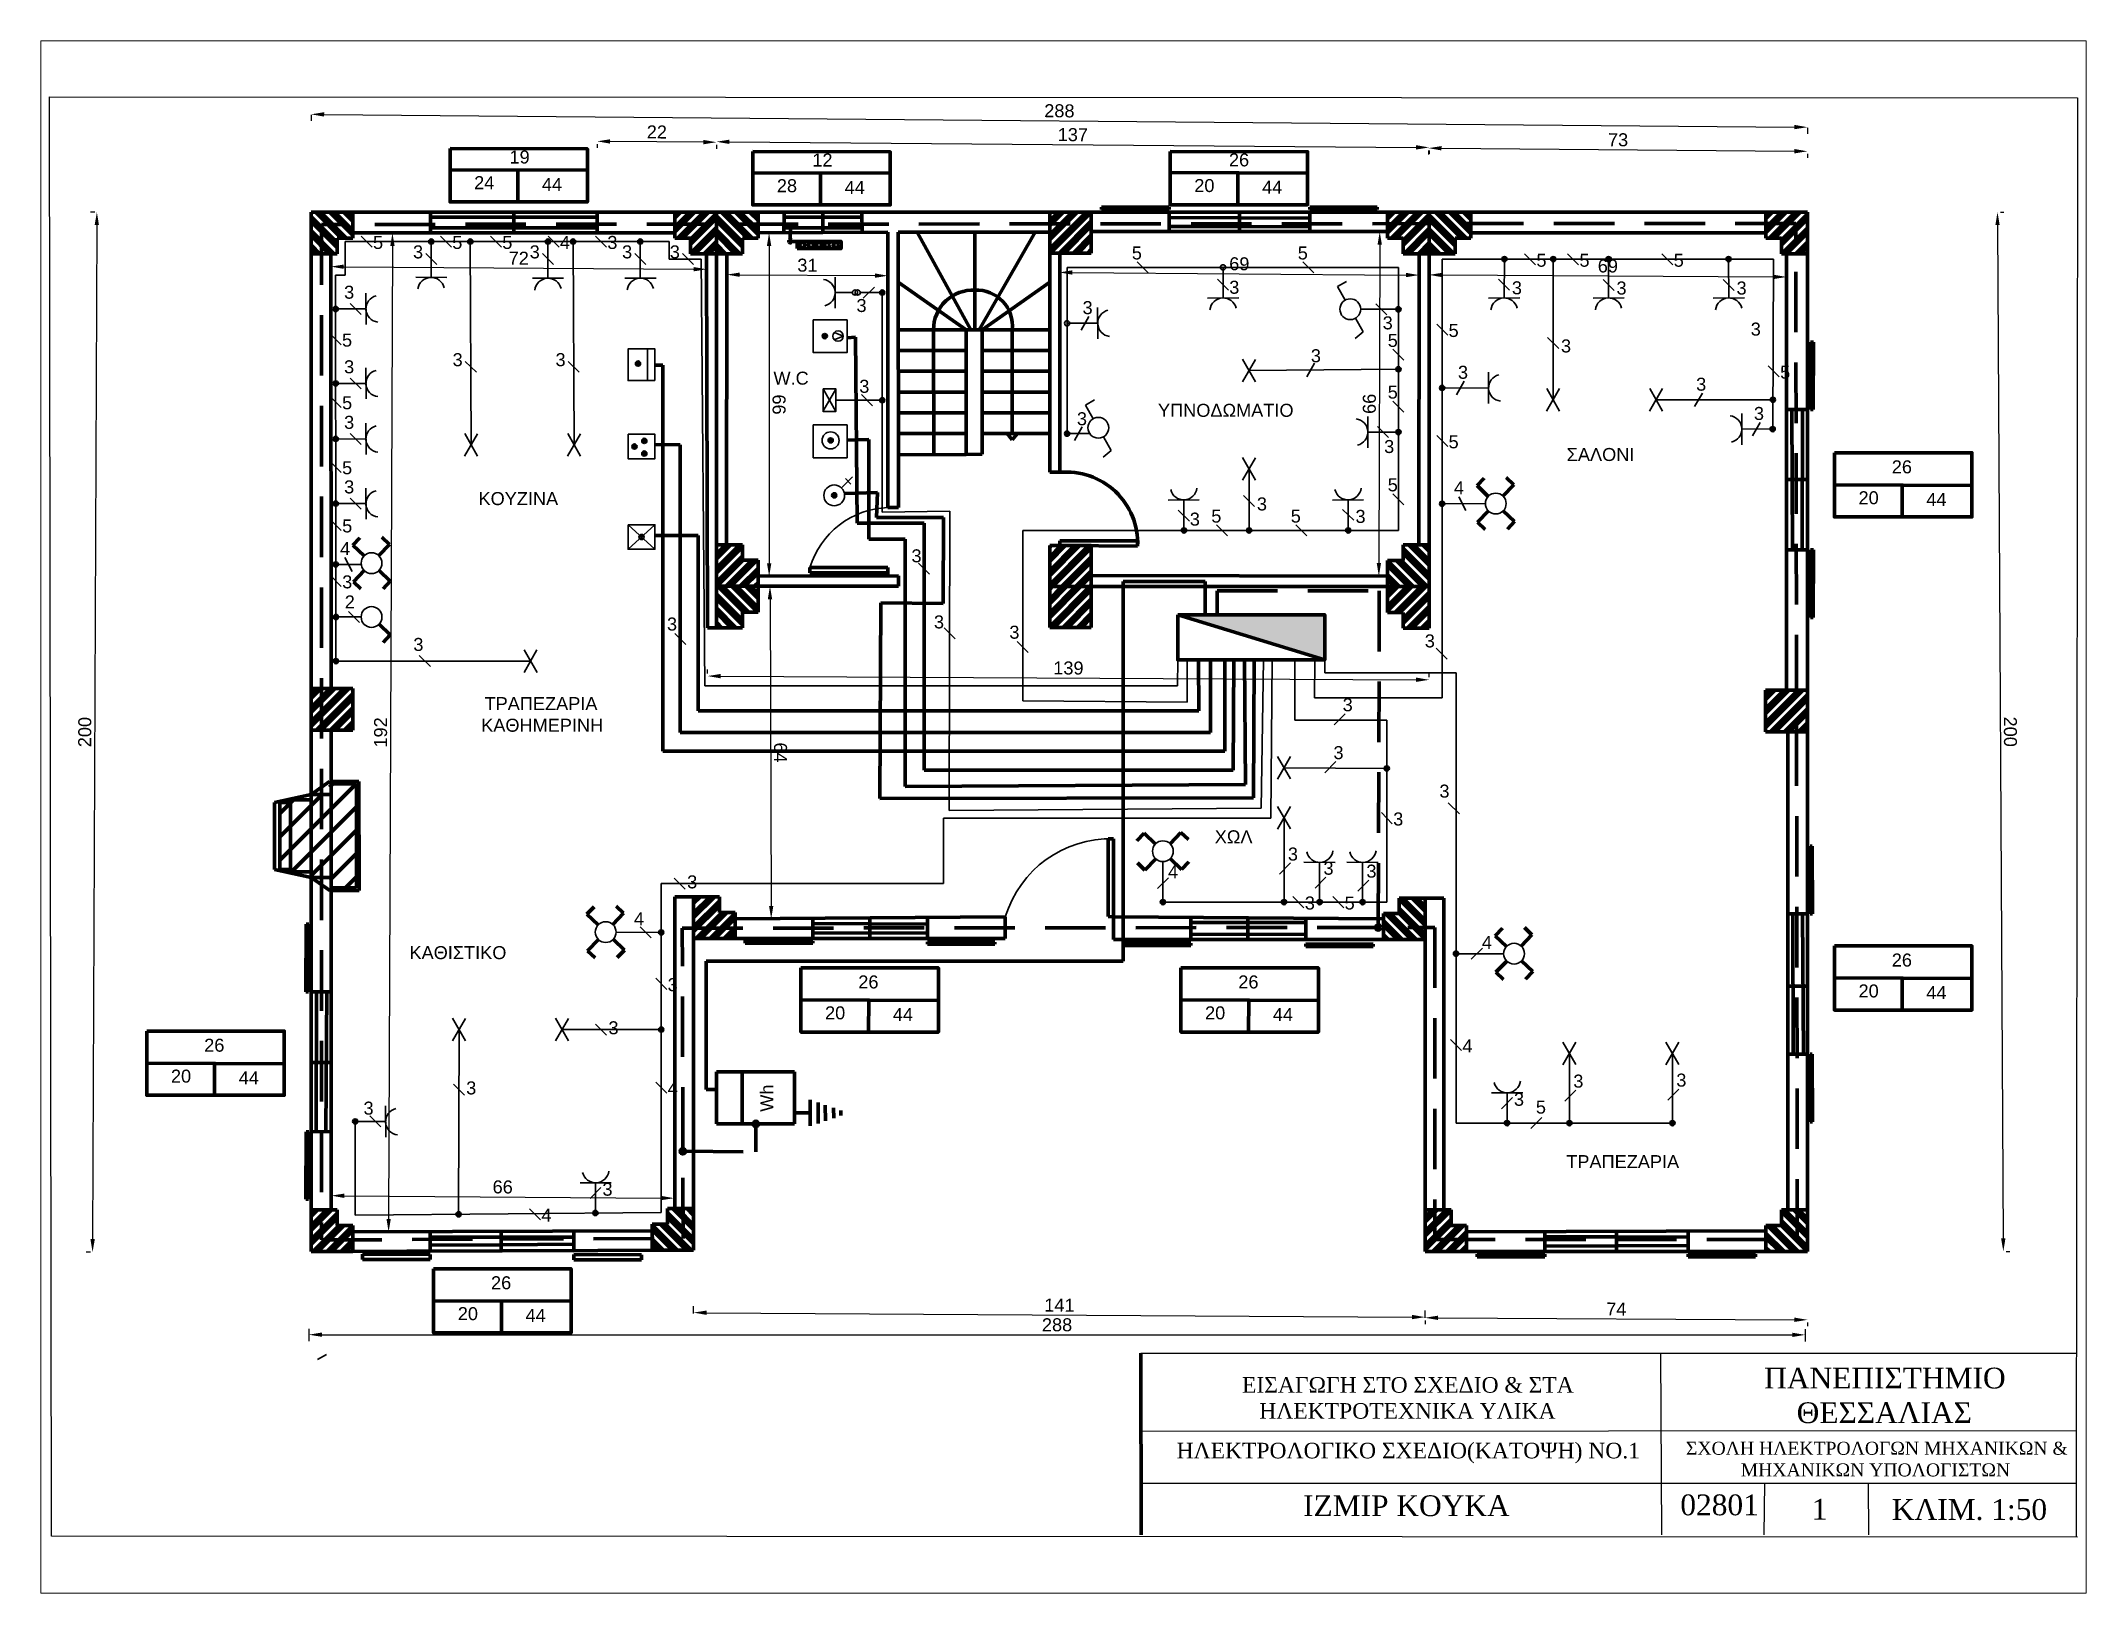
# Paper-space layout 'Layout1' of a CAD drawing. Header units: millimetres. Extents: x 26 to 231, y 20 to 176.
# The model-space entities are those that its viewports show. They can reach past a viewport. Long polylines and large blocks are cut down to what shows.
import ezdxf

# ---------------------------------------------------------------- set-up
doc = ezdxf.new("R2010")
doc.units = ezdxf.units.MM
doc.linetypes.add('HIDDEN2', pattern=[4.7625, 3.175, -1.5875])
doc.layers.get('Defpoints').update_dxf_attribs({"lineweight": 70})
for name, color, linetype, lineweight in [('fotistika kathistikou', 250, 'Continuous', 35), ('fotistika kuzinas', 250, 'Continuous', 35), ('fotistika saloni', 250, 'Continuous', 35), ('fotistika trapezaria', 250, 'Continuous', 35), ('fotistika upnodomatio', 250, 'Continuous', 35), ('fotistika wc', 250, 'Continuous', 35), ('fotistika xol', 250, 'Continuous', 35), ('Layer1', 1, 'HIDDEN2', 70), ('revmatodotes kathistikou', 250, 'Continuous', 35), ('revmatodotes kuzinas', 250, 'Continuous', 35), ('revmatodotes saloni', 250, 'Continuous', 35), ('revmatodotes trapezarias', 250, 'Continuous', 35), ('revmatodotes upnodomatio', 250, 'Continuous', 35), ('revmatodotes wc', 250, 'Continuous', 35), ('revmatodotes xol', 250, 'Continuous', 35), ('trapezaria kathimerini', 250, 'Continuous', 35)]:
    doc.layers.add(name, color=color, linetype=linetype, lineweight=lineweight)
doc.layers.add('paroxh', color=7, linetype='Continuous')
doc.styles.get("Standard").update_dxf_attribs({"font": 'arial.ttf'})
doc.dimstyles.new('ISO-25', dxfattribs={"dimtxt": 2.5, "dimasz": 2.5, "dimexe": 1.25, "dimexo": 0.625, "dimtad": 1, "dimtxsty": 'Standard', "dimcen": 2.5, "dimadec": 0, "dimazin": 0, "dimtfac": 1, "dimtmove": 0, "dimatfit": 3, "dimfxl": 1, "dimarcsym": 0})
pattern_1 = [(0, (0, 21.232), (0, 6.985), [5.08, -1.905]), (90, (0, 21.232), (-6.985, 4e-16), [5.08, -1.905])]
pattern_2 = [(0, (0, 0), (0, 6.985), [5.08, -1.905]), (90, (0, 0), (-6.985, 4e-16), [5.08, -1.905])]

psp = doc.layouts.get("Layout1")

msp = doc.modelspace()

# ---------------------------------------------------------------- texts
at = {"linetype": 'Continuous', "lineweight": 70, "char_height": 2.5, "attachment_point": 1}
for s, width, heights, insert in [('\\pi1.5553;19', 6.46155, [0], (106.614, 276.854)), ('\\pi1.57065;12', 6.46155, [0], (164.89, 276.275)), ('\\pi1.41972;26', 6.46155, [0], (245.225, 276.301)), ('\\pi0.97755;24', 5.56868, [0], (100.388, 271.911)), ('\\pi0.60048;44', 4.87251, [0], (113.807, 271.586)), ('\\pi0.96988;28', 5.56868, [0], (158.663, 271.333)), ('\\pi0.60048;44', 4.87251, [0], (172.082, 271.008)), ('\\pi0.9767;20', 5.56868, [0], (238.998, 271.358)), ('\\pi0.60048;44', 4.87251, [0], (252.417, 271.033)), ('W.C', 10.10803, [0], (158.974, 234.297)), ('\\pi3.80684;ΥΠΝΟΔΩΜΑΤΙΟ', 33.53968, [0], (229.18, 228.107)), ('\\pi17.07311;ΣΑΛΟΝΙ', 46.6104, [0], (294.579, 219.608)), ('\\pi1.41972;26', 6.46155, [0], (372.806, 217.232)), ('\\pi9.21528;KOYZINA', 33.51071, [0], (92.989, 211.122)), ('\\pi0.9767;20', 5.56868, [0], (366.851, 211.284)), ('\\pi0.60048;44', 4.87251, [0], (380.27, 210.959)), ('\\pi7.83661;ΤΡΑΠΕΖΑΡΙΑ\\P\\pi7.19455;ΚΑΘΗΜΕΡΙΝΗ', 37.33249, [0], (95.527, 171.677)), ('\\pi12.6445;ΧΩΛ', 32.51956, [0], (231.266, 146.042)), ('\\pi10.13569;ΚΑΘΙΣΤΙΚΟ', 38.51319, [2.587], (78.784, 123.75)), ('\\pi1.41972;26', 6.46155, [0], (372.806, 122.327)), ('\\pi1.41972;26', 6.46155, [0], (173.884, 118.113)), ('\\pi1.41972;26', 6.46155, [0], (247.026, 118.113)), ('\\pi0.9767;20', 5.56868, [0], (366.851, 116.379)), ('\\pi0.60048;44', 4.87251, [0], (380.27, 116.055)), ('\\pi0.9767;20', 5.56868, [0], (167.929, 112.166)), ('\\pi0.60048;44', 4.87251, [0], (181.348, 111.841)), ('\\pi0.9767;20', 5.56868, [0], (241.071, 112.166)), ('\\pi0.60048;44', 4.87251, [0], (254.49, 111.841)), ('\\pi1.41972;26', 6.46155, [0], (47.987, 105.935)), ('\\pi0.9767;20', 5.56868, [0], (42.032, 99.987)), ('\\pi0.60048;44', 4.87251, [0], (55.451, 99.663)), ('\\pi6.24701;ΤΡΑΠΕΖΑΡΙΑ', 34.15329, [0], (305.326, 83.533)), ('\\pi1.41972;26', 6.46155, [0], (103.196, 60.226)), ('\\pi0.9767;20', 5.56868, [0], (97.241, 54.278)), ('\\pi0.60048;44', 4.87251, [0], (110.66, 53.953))]:
    msp.add_mtext_dynamic_manual_height_columns(s, width=width, gutter_width=12.5, heights=heights, dxfattribs=dict(at, insert=insert))
at = {"color": 18, "linetype": 'Continuous', "lineweight": 70, "true_color": 0x000000, "insert": (156.447, 91.876), "char_height": 2.5, "attachment_point": 1, "rotation": 90}
msp.add_mtext_dynamic_manual_height_columns('Wh', width=5.67949, gutter_width=12.5, heights=[0], dxfattribs=at)
at = {"attachment_point": 1}
for s, width, heights, insert, char_height in [('\\pi14.78774;{\\fTimes New Roman|b0|i0|c161|p18;ΕΙΣΑΓΩΓΗ ΣΤΟ ΣΧΕΔΙΟ & ΣΤΑ\\P\\pi18.11001;ΗΛΕΚΤΡΟΤΕΧΝΙΚΑ ΥΛΙΚΑ}', 91.85305, [14.79], (234.373, 40.818), 3), ('\\pi17.0442,t201.0442;{\\fTimes New Roman|b0|i0|c161|p18;ΠΑΝΕΠΙΣΤΗΜΙΟ \\P\\pi23.29511,t207.29511;ΘΕΣΣΑΛΙΑΣ}', 79.1843, [13.65], (332.626, 42.634), 4), ('\\pi2.36753;{\\fTimes New Roman|b0|i0|c161|p18;ΗΛΕΚΤΡΟΛΟΓΙΚΟ ΣΧΕΔΙΟ(ΚΑΤΟΨΗ) ΝΟ.1}', 91.30897, [0], (234.201, 28.183), 3), ('\\pi2.53899;{\\fTimes New Roman|b0|i0|c161|p18;ΣΧΟΛΗ ΗΛΕΚΤΡΟΛΟΓΩΝ ΜΗΧΑΝΙΚΩΝ &\\P\\pi13.08423;ΜΗΧΑΝΙΚΩΝ ΥΠΟΛΟΓΙΣΤΩΝ}', 76.74344, [0], (332.071, 28.379), 2.5), ('\\pi28.09429;{\\fTimes New Roman|b0|i0|c161|p18;ΙΖΜΙΡ ΚΟΥΚΑ}', 94.8562, [0], (232.821, 18.074), 4), ('\\pi2.97843;{\\fTimes New Roman|b0|i0|c0|p18;02801}', 19.78816, [0], (330.549, 18.234), 4), ('\\pi9.25605;{\\fTimes New Roman|b0|i0|c0|p18;1}', 20.05212, [0], (349.557, 17.389), 4), ('\\pi4.21451;{\\fTimes New Roman|b0|i0|c161|p18;ΚΛΙΜ. 1\\fTimes New Roman|b0|i0|c0|p18;:50}', 37.34035, [0], (370.011, 17.34), 4)]:
    msp.add_mtext_dynamic_manual_height_columns(s, width=width, gutter_width=12.5, heights=heights, dxfattribs=dict(at, insert=insert, char_height=char_height))
at = {"layer": 'fotistika kathistikou', "color": 18, "linetype": 'Continuous', "lineweight": 35, "true_color": 0x000000, "char_height": 2.5, "attachment_point": 1}
for s, width, insert in [('4', 3.63573, (132.131, 130.28)), ('3', 4.05479, (127.218, 109.29)), ('3', 4.05479, (99.835, 97.718))]:
    msp.add_mtext_dynamic_manual_height_columns(s, width=width, gutter_width=12.5, heights=[0], dxfattribs=dict(at, insert=insert))
at = {"layer": 'fotistika kuzinas', "color": 18, "linetype": 'Continuous', "lineweight": 35, "true_color": 0x000000, "char_height": 2.5, "attachment_point": 1}
for width, insert in [(2.18933, (347.072, 243.738)), (1.6942, (204.379, 185.409)), (2.40967, (80.073, 93.827))]:
    msp.add_mtext_dynamic_manual_height_columns('3', width=width, gutter_width=12.5, heights=[0], dxfattribs=dict(at, insert=insert))
at = {"layer": 'fotistika kuzinas', "linetype": 'Continuous', "lineweight": 35, "char_height": 2.5, "attachment_point": 1}
for s, width, insert in [('3', 2.24311, (97.219, 237.855)), ('3', 2.24311, (117.027, 237.855)), ('4', 1.59749, (75.556, 201.492)), ('3', 3.42346, (138.602, 117.577))]:
    msp.add_mtext_dynamic_manual_height_columns(s, width=width, gutter_width=12.5, heights=[0], dxfattribs=dict(at, insert=insert))
at = {"layer": 'fotistika saloni', "color": 18, "linetype": 'Continuous', "lineweight": 35, "true_color": 0x000000, "char_height": 2.5, "attachment_point": 1}
for width, insert in [(2.97855, (310.557, 240.492)), (2.18933, (336.567, 233.137))]:
    msp.add_mtext_dynamic_manual_height_columns('3', width=width, gutter_width=12.5, heights=[0], dxfattribs=dict(at, insert=insert))
at = {"layer": 'fotistika saloni', "linetype": 'Continuous', "lineweight": 35, "insert": (289.939, 213.196), "char_height": 2.5, "attachment_point": 1}
msp.add_mtext_dynamic_manual_height_columns('4', width=1.59749, gutter_width=12.5, heights=[0], dxfattribs=at)
at = {"layer": 'fotistika trapezaria', "color": 18, "linetype": 'Continuous', "lineweight": 35, "true_color": 0x000000, "char_height": 2.5, "attachment_point": 1}
for s, width, insert in [('4', 3.05388, (295.33, 125.723)), ('3', 1.35728, (312.928, 99.03)), ('3', 1.35728, (332.75, 99.228))]:
    msp.add_mtext_dynamic_manual_height_columns(s, width=width, gutter_width=12.5, heights=[0], dxfattribs=dict(at, insert=insert))
at = {"layer": 'fotistika upnodomatio', "color": 18, "linetype": 'Continuous', "lineweight": 35, "true_color": 0x000000, "char_height": 2.5, "attachment_point": 1}
for width, insert in [(1.43397, (276.236, 244.937)), (1.67415, (262.409, 238.609)), (2.16485, (217.382, 226.487)), (2.97855, (252.026, 210.091))]:
    msp.add_mtext_dynamic_manual_height_columns('3', width=width, gutter_width=12.5, heights=[0], dxfattribs=dict(at, insert=insert))
at = {"layer": 'fotistika wc', "color": 18, "linetype": 'Continuous', "lineweight": 35, "true_color": 0x000000, "insert": (175.492, 232.727), "char_height": 2.5, "attachment_point": 1}
msp.add_mtext_dynamic_manual_height_columns('3', width=2.23648, gutter_width=12.5, heights=[0], dxfattribs=at)
at = {"layer": 'fotistika xol', "color": 18, "linetype": 'Continuous', "lineweight": 35, "true_color": 0x000000, "char_height": 2.5, "attachment_point": 1}
for s, width, insert in [('3', 1.35728, (266.763, 162.234)), ('3', 1.35728, (257.99, 142.723)), ('4', 3.05388, (234.907, 139.292))]:
    msp.add_mtext_dynamic_manual_height_columns(s, width=width, gutter_width=12.5, heights=[0], dxfattribs=dict(at, insert=insert))
at = {"layer": 'paroxh', "color": 250, "linetype": 'Continuous', "lineweight": 35, "char_height": 2.5, "attachment_point": 1}
for s, width, insert in [('5', 3.42346, (81.897, 260.413)), ('5', 3.42346, (97.148, 260.413)), ('5', 3.42346, (106.774, 260.413)), ('4', 3.42346, (117.871, 260.413)), ('3', 3.42346, (126.993, 260.413)), ('3', 2.24311, (139.016, 258.595)), ('5', 3.42346, (305.824, 256.984)), ('5', 3.42346, (314.106, 256.984)), ('5', 3.42346, (332.248, 256.984)), ('5', 3.42346, (75.931, 241.621)), ('5', 3.42346, (288.918, 243.468)), ('5', 3.42346, (352.729, 235.443)), ('5', 3.42346, (75.943, 229.559)), ('5', 3.42346, (288.918, 222.043)), ('5', 3.42346, (75.943, 217.059)), ('5', 3.42346, (75.961, 205.862)), ('3', 1.71176, (138.48, 186.979)), ('3', 3.42346, (278.258, 149.468)), ('3', 3.42346, (261.244, 133.301)), ('5', 3.42346, (268.903, 133.301)), ('4', 3.42346, (291.58, 105.791)), ('4', 3.42346, (138.602, 97.611)), ('5', 1.98049, (305.722, 94.027)), ('4', 3.42346, (114.307, 73.229))]:
    msp.add_mtext_dynamic_manual_height_columns(s, width=width, gutter_width=12.5, heights=[0], dxfattribs=dict(at, insert=insert))
at = {"layer": 'paroxh', "color": 18, "linetype": 'Continuous', "lineweight": 35, "true_color": 0x000000, "char_height": 2.5, "attachment_point": 1}
for s, width, heights, insert in [('5', 2.65733, [0], (227.948, 258.39)), ('5', 2.65733, [0], (259.884, 258.39)), ('5', 2.65733, [0], (277.203, 241.561)), ('5', 2.65733, [0], (277.203, 231.614)), ('5', 2.65733, [0], (277.203, 213.764)), ('5', 2.65733, [0], (243.247, 207.76)), ('5', 2.65733, [0], (258.537, 207.76)), ('3', 0.76723, [0], (185.541, 200.108)), ('3', 1.93428, [0], (189.866, 187.393)), ('3', 1.32429, [0], (284.337, 183.729)), ('3', 1.35728, [0], (268.533, 171.449)), ('3', 1.89942, [2.341], (287.152, 154.833)), ('3', 4.05479, [0], (142.365, 137.369))]:
    msp.add_mtext_dynamic_manual_height_columns(s, width=width, gutter_width=12.5, heights=heights, dxfattribs=dict(at, insert=insert))
at = {"layer": 'revmatodotes kathistikou', "color": 18, "linetype": 'Continuous', "lineweight": 35, "true_color": 0x000000, "insert": (126.06, 78.225), "char_height": 2.5, "attachment_point": 1}
msp.add_mtext_dynamic_manual_height_columns('3', width=1.95424, gutter_width=12.5, heights=[0], dxfattribs=at)
at = {"layer": 'revmatodotes kuzinas', "linetype": 'Continuous', "lineweight": 35, "char_height": 2.5, "attachment_point": 1}
for width, insert in [(2.24311, (89.596, 258.597)), (2.24311, (112.056, 258.597)), (2.24311, (129.833, 258.597)), (2.24959, (76.333, 250.837)), (2.24959, (76.333, 236.481)), (2.24959, (76.333, 225.797)), (2.24959, (76.333, 213.372))]:
    msp.add_mtext_dynamic_manual_height_columns('3', width=width, gutter_width=12.5, heights=[0], dxfattribs=dict(at, insert=insert))
at = {"layer": 'revmatodotes saloni', "color": 18, "linetype": 'Continuous', "lineweight": 35, "true_color": 0x000000, "char_height": 2.5, "attachment_point": 1}
for width, insert in [(2.97855, (301.102, 251.682)), (2.97855, (321.233, 251.643)), (2.97855, (344.349, 251.643)), (2.18933, (290.724, 235.425)), (2.18933, (347.69, 227.504))]:
    msp.add_mtext_dynamic_manual_height_columns('3', width=width, gutter_width=12.5, heights=[0], dxfattribs=dict(at, insert=insert))
at = {"layer": 'revmatodotes trapezarias', "color": 18, "linetype": 'Continuous', "lineweight": 35, "true_color": 0x000000, "insert": (301.505, 95.529), "char_height": 2.5, "attachment_point": 1}
msp.add_mtext_dynamic_manual_height_columns('3', width=1.95424, gutter_width=12.5, heights=[0], dxfattribs=at)
at = {"layer": 'revmatodotes upnodomatio', "color": 18, "linetype": 'Continuous', "lineweight": 35, "true_color": 0x000000, "char_height": 2.5, "attachment_point": 1}
for width, insert in [(2.69208, (246.703, 251.788)), (2.18933, (218.473, 247.868)), (1.44111, (276.515, 221.144)), (2.17849, (239.113, 207.171)), (2.16179, (271, 207.694))]:
    msp.add_mtext_dynamic_manual_height_columns('3', width=width, gutter_width=12.5, heights=[0], dxfattribs=dict(at, insert=insert))
at = {"layer": 'revmatodotes wc', "color": 18, "linetype": 'Continuous', "lineweight": 35, "true_color": 0x000000, "insert": (174.957, 248.277), "char_height": 2.5, "attachment_point": 1}
msp.add_mtext_dynamic_manual_height_columns('3', width=2.23648, gutter_width=12.5, heights=[0], dxfattribs=at)
at = {"layer": 'revmatodotes xol', "color": 18, "linetype": 'Continuous', "lineweight": 35, "true_color": 0x000000, "char_height": 2.5, "attachment_point": 1}
for insert in [(264.845, 139.993), (273.101, 139.433)]:
    msp.add_mtext_dynamic_manual_height_columns('3', width=1.35728, gutter_width=12.5, heights=[0], dxfattribs=dict(at, insert=insert))
at = {"layer": 'trapezaria kathimerini', "color": 250, "linetype": 'Continuous', "lineweight": 35, "insert": (75.97, 195.099), "char_height": 2.5, "attachment_point": 1}
msp.add_mtext_dynamic_manual_height_columns('3', width=3.42346, gutter_width=12.5, heights=[0], dxfattribs=at)
at = {"layer": 'trapezaria kathimerini', "color": 18, "linetype": 'Continuous', "lineweight": 35, "true_color": 0x000000, "insert": (76.455, 191.23), "char_height": 2.5, "attachment_point": 1}
msp.add_mtext_dynamic_manual_height_columns('2', width=2.29499, gutter_width=12.5, heights=[0], dxfattribs=at)
at = {"layer": 'trapezaria kathimerini', "linetype": 'Continuous', "lineweight": 35, "insert": (89.66, 183.055), "char_height": 2.5, "attachment_point": 1}
msp.add_mtext_dynamic_manual_height_columns('3', width=2.24959, gutter_width=12.5, heights=[0], dxfattribs=at)

# ---------------------------------------------------------------- blocks, each defined once
blk = doc.blocks.new('*D1')
at = {"color": 0, "linetype": 'Continuous', "lineweight": -2, "transparency": 16777216}
for p, q in [((395.13, 265), (395.82, 265.01)), ((394.59, 262.5), (395.69, 67.5)), ((396.26, 65), (396.95, 65.01))]:
    blk.add_line(p, q, dxfattribs=at)
at = {"color": 0, "linetype": 'Continuous', "lineweight": 70, "transparency": 16777216}
for points in [[(395, 262.5), (394.17, 262.5), (394.57, 265)], [(396.1, 67.5), (395.27, 67.5), (395.7, 65)]]:
    blk.add_solid(points, dxfattribs=at)
at = {"layer": 'Defpoints', "color": 0, "linetype": 'Continuous', "lineweight": 70, "transparency": 16777216}
for p in [(394.51, 265), (395.64, 65), (395.7, 65)]:
    blk.add_point(p, dxfattribs=at)
at = {"color": 0, "linetype": 'Continuous', "lineweight": 70, "transparency": 16777216, "insert": (397.04, 165.01), "char_height": 2.5, "attachment_point": 5, "rotation": 270.3239}
blk.add_mtext('200', dxfattribs=at)
blk = doc.blocks.new('*D2')
at = {"color": 0, "linetype": 'Continuous', "lineweight": -2, "transparency": 16777216}
for p, q in [((69.99, 283.72), (69.98, 282.57)), ((72.5, 283.8), (355.5, 281.37)), ((357.99, 281.24), (357.98, 280.09))]:
    blk.add_line(p, q, dxfattribs=at)
at = {"color": 0, "linetype": 'Continuous', "lineweight": 70, "transparency": 16777216}
for points in [[(72.5, 284.22), (72.49, 283.38), (70, 283.82)], [(355.5, 281.78), (355.49, 280.95), (358, 281.34)]]:
    blk.add_solid(points, dxfattribs=at)
at = {"layer": 'Defpoints', "color": 0, "linetype": 'Continuous', "lineweight": 70, "transparency": 16777216}
for p in [(70, 284.34), (358, 281.86), (358, 281.34)]:
    blk.add_point(p, dxfattribs=at)
at = {"color": 0, "linetype": 'Continuous', "lineweight": 70, "transparency": 16777216, "insert": (214.01, 284.48), "char_height": 2.5, "attachment_point": 5, "rotation": 359.5073}
blk.add_mtext('288', dxfattribs=at)
blk = doc.blocks.new('*D3')
at = {"color": 0, "linetype": 'Continuous', "lineweight": -2, "transparency": 16777216}
for p, q in [((147.99, 277.94), (147.99, 277.29)), ((150.5, 278.52), (282.67, 277.46)), ((285.17, 276.84), (285.16, 276.19))]:
    blk.add_line(p, q, dxfattribs=at)
at = {"color": 0, "linetype": 'Continuous', "lineweight": 70, "transparency": 16777216}
for points in [[(150.5, 278.94), (150.5, 278.11), (148, 278.54)], [(282.68, 277.88), (282.67, 277.04), (285.17, 277.44)]]:
    blk.add_solid(points, dxfattribs=at)
at = {"layer": 'Defpoints', "color": 0, "linetype": 'Continuous', "lineweight": 70, "transparency": 16777216}
for p in [(148, 278.57), (285.17, 277.47), (285.17, 277.44)]:
    blk.add_point(p, dxfattribs=at)
at = {"color": 0, "linetype": 'Continuous', "lineweight": 70, "transparency": 16777216, "insert": (216.6, 279.89), "char_height": 2.5, "attachment_point": 5, "rotation": 359.5402}
blk.add_mtext('137', dxfattribs=at)
blk = doc.blocks.new('*D4')
at = {"color": 0, "linetype": 'Continuous', "lineweight": -2, "transparency": 16777216}
for p, q in [((285.05, 276.84), (285.05, 276.06)), ((287.56, 277.29), (355.5, 276.72)), ((357.99, 276.23), (357.99, 275.45))]:
    blk.add_line(p, q, dxfattribs=at)
at = {"color": 0, "linetype": 'Continuous', "lineweight": 70, "transparency": 16777216}
for points in [[(287.56, 277.7), (287.55, 276.87), (285.06, 277.31)], [(355.5, 277.14), (355.5, 276.3), (358, 276.7)]]:
    blk.add_solid(points, dxfattribs=at)
at = {"layer": 'Defpoints', "color": 0, "linetype": 'Continuous', "lineweight": 70, "transparency": 16777216}
for p in [(285.06, 277.46), (358, 276.85), (358, 276.7)]:
    blk.add_point(p, dxfattribs=at)
at = {"color": 0, "linetype": 'Continuous', "lineweight": 70, "transparency": 16777216, "insert": (321.54, 278.91), "char_height": 2.5, "attachment_point": 5, "rotation": 359.5223}
blk.add_mtext('73', dxfattribs=at)
blk = doc.blocks.new('*D5')
at = {"color": 0, "linetype": 'Continuous', "lineweight": -2, "transparency": 16777216}
for p, q in [((125.04, 278.08), (125.03, 277.37)), ((145.5, 278.47), (127.54, 278.6)), ((148, 277.92), (147.99, 277.2))]:
    blk.add_line(p, q, dxfattribs=at)
at = {"color": 0, "linetype": 'Continuous', "lineweight": 70, "transparency": 16777216}
for points in [[(127.54, 279.02), (127.54, 278.18), (125.04, 278.62)], [(145.5, 278.89), (145.5, 278.05), (148, 278.45)]]:
    blk.add_solid(points, dxfattribs=at)
at = {"layer": 'Defpoints', "color": 0, "linetype": 'Continuous', "lineweight": 70, "transparency": 16777216}
for p in [(125.04, 278.71), (125.04, 278.62), (148, 278.54)]:
    blk.add_point(p, dxfattribs=at)
at = {"color": 0, "linetype": 'Continuous', "lineweight": 70, "transparency": 16777216, "insert": (136.53, 280.42), "char_height": 2.5, "attachment_point": 5, "rotation": 359.593}
blk.add_mtext('22', dxfattribs=at)
blk = doc.blocks.new('*D6')
at = {"color": 0, "linetype": 'Continuous', "lineweight": -2, "transparency": 16777216}
for p, q in [((28.37, 265), (27.5, 265.01)), ((28.74, 262.5), (27.93, 67.37)), ((27.54, 64.87), (26.67, 64.87))]:
    blk.add_line(p, q, dxfattribs=at)
at = {"color": 0, "linetype": 'Continuous', "lineweight": 70, "transparency": 16777216}
for points in [[(28.32, 262.5), (29.15, 262.5), (28.75, 265)], [(27.51, 67.37), (28.35, 67.37), (27.92, 64.87)]]:
    blk.add_solid(points, dxfattribs=at)
at = {"layer": 'Defpoints', "color": 0, "linetype": 'Continuous', "lineweight": 70, "transparency": 16777216}
for p in [(28.99, 265), (27.92, 64.87), (28.17, 64.87)]:
    blk.add_point(p, dxfattribs=at)
at = {"color": 0, "linetype": 'Continuous', "lineweight": 70, "transparency": 16777216, "insert": (26.43, 164.94), "char_height": 2.5, "attachment_point": 5, "rotation": 89.7633}
blk.add_mtext('200', dxfattribs=at)
blk = doc.blocks.new('*D7')
at = {"color": 0, "linetype": 'Continuous', "lineweight": -2, "transparency": 16777216}
for p, q in [((69.56, 50.1), (69.56, 47.73)), ((72.06, 48.98), (355.06, 48.95)), ((357.56, 50.06), (357.56, 47.7))]:
    blk.add_line(p, q, dxfattribs=at)
at = {"color": 0, "linetype": 'Continuous', "lineweight": 35, "transparency": 16777216}
for points in [[(72.06, 49.4), (72.06, 48.57), (69.56, 48.98)], [(355.06, 49.36), (355.06, 48.53), (357.56, 48.95)]]:
    blk.add_solid(points, dxfattribs=at)
at = {"layer": 'Defpoints', "color": 0, "linetype": 'Continuous', "lineweight": 35, "transparency": 16777216}
for p in [(69.56, 50.72), (357.56, 50.69), (357.56, 48.95)]:
    blk.add_point(p, dxfattribs=at)
at = {"color": 0, "linetype": 'Continuous', "lineweight": 70, "transparency": 16777216, "insert": (213.56, 50.87), "char_height": 2.5, "attachment_point": 5, "rotation": 359.9926}
blk.add_mtext('288', dxfattribs=at)
blk = doc.blocks.new('*D8')
at = {"color": 0, "linetype": 'Continuous', "lineweight": -2, "transparency": 16777216}
for p, q in [((143.6, 53.07), (143.61, 54.48)), ((146.1, 53.21), (281.9, 52.38)), ((284.4, 52.21), (284.41, 53.61))]:
    blk.add_line(p, q, dxfattribs=at)
at = {"color": 0, "linetype": 'Continuous', "lineweight": 70, "transparency": 16777216}
for points in [[(146.11, 53.63), (146.1, 52.79), (143.6, 53.23)], [(281.91, 52.79), (281.9, 51.96), (284.4, 52.36)]]:
    blk.add_solid(points, dxfattribs=at)
at = {"layer": 'Defpoints', "color": 0, "linetype": 'Continuous', "lineweight": 70, "transparency": 16777216}
for p in [(143.6, 52.45), (284.4, 52.36), (284.4, 51.58)]:
    blk.add_point(p, dxfattribs=at)
at = {"color": 0, "linetype": 'Continuous', "lineweight": 70, "transparency": 16777216, "insert": (214.02, 54.67), "char_height": 2.5, "attachment_point": 5, "rotation": 359.6479}
blk.add_mtext('141', dxfattribs=at)
blk = doc.blocks.new('*D9')
at = {"color": 0, "linetype": 'Continuous', "lineweight": -2, "transparency": 16777216}
for p, q in [((284.4, 51.73), (284.4, 50.99)), ((286.9, 52.23), (355.5, 51.85)), ((358, 51.33), (357.99, 50.59))]:
    blk.add_line(p, q, dxfattribs=at)
at = {"color": 0, "linetype": 'Continuous', "lineweight": 70, "transparency": 16777216}
for points in [[(286.91, 52.65), (286.9, 51.81), (284.4, 52.24)], [(355.5, 52.27), (355.5, 51.44), (358, 51.84)]]:
    blk.add_solid(points, dxfattribs=at)
at = {"layer": 'Defpoints', "color": 0, "linetype": 'Continuous', "lineweight": 70, "transparency": 16777216}
for p in [(284.4, 52.36), (358, 51.96), (358, 51.84)]:
    blk.add_point(p, dxfattribs=at)
at = {"color": 0, "linetype": 'Continuous', "lineweight": 70, "transparency": 16777216, "insert": (321.21, 53.92), "char_height": 2.5, "attachment_point": 5, "rotation": 359.6858}
blk.add_mtext('74', dxfattribs=at)
blk = doc.blocks.new('*D10')
at = {"color": 0, "linetype": 'Continuous', "lineweight": -2, "transparency": 16777216}
for p, q in [((73.85, 75.19), (73.84, 74.49)), ((76.35, 75.72), (137.35, 75.27)), ((139.84, 74.71), (139.84, 74))]:
    blk.add_line(p, q, dxfattribs=at)
at = {"color": 0, "linetype": 'Continuous', "lineweight": 70, "transparency": 16777216}
for points in [[(76.35, 76.13), (76.35, 75.3), (73.85, 75.74)], [(137.35, 75.69), (137.34, 74.86), (139.85, 75.25)]]:
    blk.add_solid(points, dxfattribs=at)
at = {"layer": 'Defpoints', "color": 0, "linetype": 'Continuous', "lineweight": 70, "transparency": 16777216}
for p in [(73.85, 75.82), (139.85, 75.34), (139.85, 75.25)]:
    blk.add_point(p, dxfattribs=at)
at = {"color": 0, "linetype": 'Continuous', "lineweight": 70, "transparency": 16777216, "insert": (106.86, 77.4), "char_height": 2.5, "attachment_point": 5, "rotation": 359.5823}
blk.add_mtext('66', dxfattribs=at)
blk = doc.blocks.new('*D11')
at = {"color": 0, "linetype": 'Continuous', "lineweight": -2, "transparency": 16777216}
for p, q in [((83.62, 261), (86.89, 260.98)), ((85.63, 258.49), (84.9, 71.26)), ((82.88, 68.77), (86.15, 68.75))]:
    blk.add_line(p, q, dxfattribs=at)
at = {"color": 0, "linetype": 'Continuous', "lineweight": 70, "transparency": 16777216}
for points in [[(85.22, 258.49), (86.05, 258.49), (85.64, 260.99)], [(84.49, 71.26), (85.32, 71.26), (84.9, 68.76)]]:
    blk.add_solid(points, dxfattribs=at)
at = {"layer": 'Defpoints', "color": 0, "linetype": 'Continuous', "lineweight": 70, "transparency": 16777216}
for p in [(83, 261), (82.25, 68.77), (84.9, 68.76)]:
    blk.add_point(p, dxfattribs=at)
at = {"color": 0, "linetype": 'Continuous', "lineweight": 70, "transparency": 16777216, "insert": (83.37, 164.88), "char_height": 2.5, "attachment_point": 5, "rotation": 89.7774}
blk.add_mtext('192', dxfattribs=at)
blk = doc.blocks.new('*D12')
at = {"color": 0, "linetype": 'Continuous', "lineweight": -2, "transparency": 16777216}
for p, q in [((73.76, 253.63), (73.78, 255.76)), ((76.27, 254.49), (143.61, 254.02)), ((146.1, 253.11), (146.12, 255.25))]:
    blk.add_line(p, q, dxfattribs=at)
at = {"color": 0, "linetype": 'Continuous', "lineweight": 70, "transparency": 16777216}
for points in [[(76.27, 254.91), (76.27, 254.08), (73.77, 254.51)], [(143.61, 254.43), (143.6, 253.6), (146.11, 254)]]:
    blk.add_solid(points, dxfattribs=at)
at = {"layer": 'Defpoints', "color": 0, "linetype": 'Continuous', "lineweight": 70, "transparency": 16777216}
for p in [(73.76, 253), (146.1, 252.49), (146.11, 254)]:
    blk.add_point(p, dxfattribs=at)
at = {"color": 0, "linetype": 'Continuous', "lineweight": 70, "transparency": 16777216, "insert": (109.95, 256.14), "char_height": 2.5, "attachment_point": 5, "rotation": 359.5941}
blk.add_mtext('72', dxfattribs=at)
blk = doc.blocks.new('*D13')
at = {"color": 0, "linetype": 'Continuous', "lineweight": -2, "transparency": 16777216}
for p, q in [((158.5, 193), (159.55, 193.01)), ((158.31, 190.5), (158.53, 131.49)), ((158.74, 128.99), (159.79, 128.99))]:
    blk.add_line(p, q, dxfattribs=at)
at = {"color": 0, "linetype": 'Continuous', "lineweight": 70, "transparency": 16777216}
for points in [[(158.73, 190.5), (157.89, 190.5), (158.3, 193)], [(158.95, 131.49), (158.12, 131.49), (158.54, 128.99)]]:
    blk.add_solid(points, dxfattribs=at)
at = {"layer": 'Defpoints', "color": 0, "linetype": 'Continuous', "lineweight": 70, "transparency": 16777216}
for p in [(157.87, 193), (158.11, 128.99), (158.54, 128.99)]:
    blk.add_point(p, dxfattribs=at)
at = {"color": 0, "linetype": 'Continuous', "lineweight": 70, "transparency": 16777216, "insert": (160.32, 161), "char_height": 2.5, "attachment_point": 5, "rotation": 270.2172}
blk.add_mtext('64', dxfattribs=at)
blk = doc.blocks.new('*D14')
at = {"color": 0, "linetype": 'Continuous', "lineweight": -2, "transparency": 16777216}
for p, q in [((150, 252.38), (149.99, 251.72)), ((152.5, 252.95), (178.5, 252.78)), ((181, 252.17), (180.99, 251.51))]:
    blk.add_line(p, q, dxfattribs=at)
at = {"color": 0, "linetype": 'Continuous', "lineweight": 70, "transparency": 16777216}
for points in [[(152.5, 253.37), (152.5, 252.54), (150, 252.97)], [(178.5, 253.2), (178.5, 252.36), (181, 252.76)]]:
    blk.add_solid(points, dxfattribs=at)
at = {"layer": 'Defpoints', "color": 0, "linetype": 'Continuous', "lineweight": 70, "transparency": 16777216}
for p in [(150, 253), (181, 252.79), (181, 252.76)]:
    blk.add_point(p, dxfattribs=at)
at = {"color": 0, "linetype": 'Continuous', "lineweight": 70, "transparency": 16777216, "insert": (165.51, 254.77), "char_height": 2.5, "attachment_point": 5, "rotation": 359.6144}
blk.add_mtext('31', dxfattribs=at)
blk = doc.blocks.new('*D15')
at = {"color": 0, "linetype": 'Continuous', "lineweight": -2, "transparency": 16777216}
for p, q in [((159.38, 261), (156.88, 261)), ((158.13, 258.5), (158.15, 197.43)), ((159.39, 194.93), (156.9, 194.93))]:
    blk.add_line(p, q, dxfattribs=at)
at = {"color": 0, "linetype": 'Continuous', "lineweight": 70, "transparency": 16777216}
for points in [[(158.55, 258.5), (157.72, 258.5), (158.13, 261)], [(158.57, 197.43), (157.73, 197.43), (158.15, 194.93)]]:
    blk.add_solid(points, dxfattribs=at)
at = {"layer": 'Defpoints', "color": 0, "linetype": 'Continuous', "lineweight": 70, "transparency": 16777216}
for p in [(160, 261), (158.15, 194.93), (160.02, 194.93)]:
    blk.add_point(p, dxfattribs=at)
at = {"color": 0, "linetype": 'Continuous', "lineweight": 70, "transparency": 16777216, "insert": (160.04, 227.97), "char_height": 2.5, "attachment_point": 5, "rotation": 270.015}
blk.add_mtext('66', dxfattribs=at)
blk = doc.blocks.new('*D16')
at = {"color": 0, "linetype": 'Continuous', "lineweight": -2, "transparency": 16777216}
for p, q in [((146.31, 176.22), (146.31, 176.97)), ((148.81, 175.71), (282.67, 175.02)), ((285.18, 175.5), (285.18, 176.25))]:
    blk.add_line(p, q, dxfattribs=at)
at = {"color": 0, "linetype": 'Continuous', "lineweight": 70, "transparency": 16777216}
for points in [[(148.81, 176.13), (148.8, 175.29), (146.31, 175.72)], [(282.67, 175.43), (282.67, 174.6), (285.17, 175)]]:
    blk.add_solid(points, dxfattribs=at)
at = {"layer": 'Defpoints', "color": 0, "linetype": 'Continuous', "lineweight": 70, "transparency": 16777216}
for p in [(146.31, 175.59), (285.17, 175), (285.17, 174.87)]:
    blk.add_point(p, dxfattribs=at)
at = {"color": 0, "linetype": 'Continuous', "lineweight": 70, "transparency": 16777216, "insert": (215.75, 177.26), "char_height": 2.5, "attachment_point": 5, "rotation": 359.7031}
blk.add_mtext('139', dxfattribs=at)
blk = doc.blocks.new('*D17')
at = {"color": 0, "linetype": 'Continuous', "lineweight": -2, "transparency": 16777216}
for p, q in [((214, 253.62), (214.01, 254.65)), ((216.5, 253.38), (280.74, 252.89)), ((283.24, 253.1), (283.25, 254.13))]:
    blk.add_line(p, q, dxfattribs=at)
at = {"color": 0, "linetype": 'Continuous', "lineweight": 70, "transparency": 16777216}
for points in [[(216.51, 253.8), (216.5, 252.96), (214, 253.4)], [(280.74, 253.31), (280.74, 252.48), (283.24, 252.88)]]:
    blk.add_solid(points, dxfattribs=at)
at = {"layer": 'Defpoints', "color": 0, "linetype": 'Continuous', "lineweight": 70, "transparency": 16777216}
for p in [(214, 253), (283.24, 252.88), (283.24, 252.48)]:
    blk.add_point(p, dxfattribs=at)
at = {"color": 0, "linetype": 'Continuous', "lineweight": 70, "transparency": 16777216, "insert": (248.64, 255.04), "char_height": 2.5, "attachment_point": 5, "rotation": 359.5672}
blk.add_mtext('69', dxfattribs=at)
blk = doc.blocks.new('*D18')
at = {"color": 0, "linetype": 'Continuous', "lineweight": -2, "transparency": 16777216}
for p, q in [((276.04, 261.25), (276.92, 261.24)), ((275.66, 258.75), (275.5, 197.46)), ((275.87, 194.96), (276.75, 194.96))]:
    blk.add_line(p, q, dxfattribs=at)
at = {"color": 0, "linetype": 'Continuous', "lineweight": 70, "transparency": 16777216}
for points in [[(275.25, 258.75), (276.08, 258.75), (275.67, 261.25)], [(275.09, 197.46), (275.92, 197.46), (275.5, 194.96)]]:
    blk.add_solid(points, dxfattribs=at)
at = {"layer": 'Defpoints', "color": 0, "linetype": 'Continuous', "lineweight": 70, "transparency": 16777216}
for p in [(275.42, 261.25), (275.25, 194.96), (275.5, 194.96)]:
    blk.add_point(p, dxfattribs=at)
at = {"color": 0, "linetype": 'Continuous', "lineweight": 70, "transparency": 16777216, "insert": (273.68, 228.11), "char_height": 2.5, "attachment_point": 5, "rotation": 89.8529}
blk.add_mtext('66', dxfattribs=at)
blk = doc.blocks.new('*D19')
at = {"color": 0, "linetype": 'Continuous', "lineweight": -2, "transparency": 16777216}
for p, q in [((285.17, 253.62), (285.16, 251.67)), ((287.66, 252.91), (351.48, 252.54)), ((353.98, 253.22), (353.97, 251.27))]:
    blk.add_line(p, q, dxfattribs=at)
at = {"color": 0, "linetype": 'Continuous', "lineweight": 70, "transparency": 16777216}
for points in [[(287.67, 253.32), (287.66, 252.49), (285.16, 252.92)], [(351.48, 252.95), (351.48, 252.12), (353.98, 252.52)]]:
    blk.add_solid(points, dxfattribs=at)
at = {"layer": 'Defpoints', "color": 0, "linetype": 'Continuous', "lineweight": 70, "transparency": 16777216}
for p in [(285.17, 254.24), (353.98, 252.52), (353.99, 253.84)]:
    blk.add_point(p, dxfattribs=at)
at = {"color": 0, "linetype": 'Continuous', "lineweight": 70, "transparency": 16777216, "insert": (319.58, 254.62), "char_height": 2.5, "attachment_point": 5, "rotation": 359.667}
blk.add_mtext('69', dxfattribs=at)

# ---------------------------------------------------------------- dimensions: what is measured, and where the dimension line sits
at = {"linetype": 'Continuous', "lineweight": 70}
for p1, p2, distance, picture, middle in [((70, 284.341), (358, 281.864), -0.52, '*D2', (214.012, 284.484)), ((148, 278.568), (285.172, 277.467), -0.026, '*D3', (216.601, 279.894)), ((285.057, 277.461), (358, 276.853), -0.154, '*D4', (321.543, 278.906)), ((28.992, 265), (28.165, 64.867), -0.246, '*D6', (26.431, 164.942)), ((83, 261), (82.253, 68.769), 2.642, '*D11', (83.367, 164.882)), ((160, 261), (160.017, 194.931), -1.867, '*D15', (160.043, 227.965)), ((275.419, 261.248), (275.249, 194.962), 0.249, '*D18', (273.682, 228.109)), ((73.758, 253.002), (146.097, 252.49), 1.51, '*D12', (109.952, 256.136)), ((214, 253), (283.238, 252.477), 0.399, '*D17', (248.637, 255.039)), ((285.172, 254.243), (353.988, 253.843), -1.321, '*D19', (319.583, 254.623)), ((157.872, 193), (158.115, 128.987), 0.428, '*D13', (160.323, 161.002)), ((146.306, 175.591), (285.172, 174.871), 0.132, '*D16', (215.75, 177.265)), ((143.6, 52.448), (284.4, 51.583), 0.777, '*D8', (214.016, 54.673)), ((284.405, 52.36), (358, 51.956), -0.116, '*D9', (321.212, 53.917))]:
    dim = msp.add_aligned_dim(p1=p1, p2=p2, distance=distance, dimstyle='ISO-25', override={"dimdec": 0}, dxfattribs=at)
    dim.commit()
    dim.dimension.update_dxf_attribs({"geometry": picture, "text_midpoint": middle})
dim = msp.add_aligned_dim(p1=(148, 278.542), p2=(125.042, 278.705), distance=0.088, text='22', dimstyle='ISO-25', dxfattribs=at)
dim.commit()
dim.dimension.update_dxf_attribs({"geometry": '*D5', "text_midpoint": (136.534, 280.415)})
for p1, p2, distance, picture, middle in [((394.509, 265), (395.64, 65), 0.063, '*D1', (397.038, 165.011)), ((150, 253), (181, 252.791), -0.029, '*D14', (165.512, 254.769)), ((73.853, 75.818), (139.847, 75.336), -0.082, '*D10', (106.863, 77.396)), ((69.559, 50.723), (357.559, 50.686), -1.74, '*D7', (213.559, 50.866))]:
    dim = msp.add_aligned_dim(p1=p1, p2=p2, distance=distance, dimstyle='ISO-25', dxfattribs=at)
    dim.commit()
    dim.dimension.update_dxf_attribs({"geometry": picture, "text_midpoint": middle})

# ---------------------------------------------------------------- hatches: boundary and pattern name
at = {"linetype": 'Continuous', "lineweight": 70, "true_color": 0x000000}
h = msp.add_hatch(dxfattribs=at)
h.set_pattern_fill('ANSI32', color=18, scale=0.2, angle=-90)
h.paths.add_polyline_path([(73.752, 257), (75, 257), (75, 260), (78, 260), (78, 265), (70, 265), (70, 257)])
h = msp.add_hatch(dxfattribs=at)
h.set_pattern_fill('ANSI32', color=18, scale=0.2, angle=-180)
h.paths.add_polyline_path([(140, 261.248), (140, 260), (143, 260), (143, 257), (148, 257), (148, 265), (140, 265)])
h = msp.add_hatch(dxfattribs=at)
h.set_pattern_fill('ANSI32', color=18, scale=0.2, angle=-90)
h.paths.add_polyline_path([(151.752, 257), (153, 257), (153, 260), (156, 260), (156, 265), (148, 265), (148, 257)])
h = msp.add_hatch(dxfattribs=at)
h.set_pattern_fill('ANSI32', color=18, scale=0.2)
h.paths.add_polyline_path([(220.134, 265), (212.14, 265), (212.14, 257.124), (220.14, 257.124)])
h = msp.add_hatch(dxfattribs=at)
h.set_pattern_fill('ANSI32', color=18, scale=0.2, angle=-180)
h.paths.add_polyline_path([(277.172, 261.248), (277.172, 260), (280.172, 260), (280.172, 257), (285.172, 257), (285.172, 265), (277.172, 265)])
h = msp.add_hatch(dxfattribs=at)
h.set_pattern_fill('ANSI32', color=18, scale=0.2, angle=-90)
h.paths.add_polyline_path([(288.924, 257), (290.172, 257), (290.172, 260), (293.172, 260), (293.172, 265), (285.172, 265), (285.172, 257)])
h = msp.add_hatch(dxfattribs=at)
h.set_pattern_fill('ANSI32', color=18, scale=0.2, angle=-180)
h.paths.add_polyline_path([(350, 261.248), (350, 260), (353, 260), (353, 257), (358, 257), (358, 265), (350, 265)])
h = msp.add_hatch(dxfattribs=at)
h.set_pattern_fill('ANSI32', color=18, scale=0.2)
h.paths.add_polyline_path([(156, 196.752), (156, 198), (153, 198), (153, 201), (148, 201), (148, 193), (156, 193)])
h = msp.add_hatch(dxfattribs=at)
h.set_pattern_fill('ANSI32', color=18, scale=0.2)
h.paths.add_polyline_path([(220.134, 200.825), (212.14, 200.825), (212.14, 192.948), (220.14, 192.948)])
h = msp.add_hatch(dxfattribs=at)
h.set_pattern_fill('ANSI32', color=18, scale=0.2, angle=90)
h.paths.add_polyline_path([(281.42, 200.948), (280.172, 200.948), (280.172, 197.948), (277.172, 197.948), (277.172, 192.948), (285.172, 192.948), (285.172, 200.948)])
h = msp.add_hatch(dxfattribs=at)
h.set_pattern_fill('ANSI32', color=18, scale=0.2, angle=-90)
h.paths.add_polyline_path([(151.752, 185), (153, 185), (153, 188), (156, 188), (156, 193), (148, 193), (148, 185)])
h = msp.add_hatch(dxfattribs=at)
h.set_pattern_fill('ANSI32', color=18, scale=0.2)
h.paths.add_polyline_path([(220.134, 192.948), (212.14, 192.948), (212.14, 185.072), (220.14, 185.072)])
h = msp.add_hatch(dxfattribs=at)
h.set_pattern_fill('ANSI32', color=18, scale=0.2, angle=180)
h.paths.add_polyline_path([(277.172, 189.196), (277.172, 187.948), (280.172, 187.948), (280.172, 184.948), (285.172, 184.948), (285.172, 192.948), (277.172, 192.948)])
h = msp.add_hatch(color=18, dxfattribs=at)
h.dxf.hatch_style = 1
h.paths.add_polyline_path([(265.072, 187.519), (236.776, 187.519), (265.072, 178.819)])
h = msp.add_hatch(dxfattribs=at)
h.set_pattern_fill('ANSI32', color=18, scale=0.2)
h.paths.add_polyline_path([(78, 173.318), (70, 173.318), (70, 165.318), (78, 165.318)])
h = msp.add_hatch(dxfattribs=at)
h.set_pattern_fill('ANSI32', color=18, scale=0.2)
h.paths.add_polyline_path([(354.107, 173.017), (349.924, 173.017), (349.924, 165.017), (354.118, 165.017)])
h.paths.add_polyline_path([(358, 173.016), (358, 173.017), (354.107, 173.017), (354.118, 165.017), (357.924, 165.017)])
h = msp.add_hatch(dxfattribs=at)
h.set_pattern_fill('ANSI31', color=18)
h.paths.add_polyline_path([(78.714, 154.961), (73.507, 154.961), (73.611, 134.968), (78.714, 134.961)])
h.paths.add_polyline_path([(73.518, 152.952), (70, 152.952), (70, 136.983), (73.6, 136.967)])
h.paths.add_polyline_path([(70, 151.934), (66, 151.904), (66, 138.022), (70, 138.024)])
h.paths.add_polyline_path([(66, 151.402), (63.982, 151.402), (63.982, 138.513), (66, 138.523)])
h = msp.add_hatch(dxfattribs=at)
h.set_pattern_fill('ANSI32', color=18, scale=0.2)
h.paths.add_polyline_path([(151.6, 128.987), (151.6, 130.234), (148.6, 130.234), (148.6, 133.234), (143.6, 133.234), (143.6, 125.234), (151.6, 125.234)])
h = msp.add_hatch(dxfattribs=at)
h.set_pattern_fill('ANSI32', color=18, scale=0.2, angle=90)
h.paths.add_polyline_path([(280.648, 133), (279.4, 133), (279.4, 130), (276.4, 130), (276.4, 125), (284.4, 125), (284.4, 133)])
h = msp.add_hatch(dxfattribs=at)
h.set_pattern_fill('ANSI32', color=18, scale=0.2)
h.paths.add_polyline_path([(78, 68.752), (78, 70), (75, 70), (75, 73), (70, 73), (70, 65), (78, 65)])
h = msp.add_hatch(dxfattribs=at)
h.set_pattern_fill('ANSI32', color=18, scale=0.2, angle=90)
h.paths.add_polyline_path([(139.847, 73.234), (138.6, 73.234), (138.6, 70.234), (135.6, 70.234), (135.6, 65.234), (143.6, 65.234), (143.6, 73.234)])
h = msp.add_hatch(dxfattribs=at)
h.set_pattern_fill('ANSI32', color=18, scale=0.2)
h.paths.add_polyline_path([(292.4, 68.752), (292.4, 70), (289.4, 70), (289.4, 73), (284.4, 73), (284.4, 65), (292.4, 65)])
h = msp.add_hatch(dxfattribs=at)
h.set_pattern_fill('ANSI32', color=18, scale=0.2, angle=90)
h.paths.add_polyline_path([(354.248, 73), (353, 73), (353, 70), (350, 70), (350, 65), (358, 65), (358, 73)])
at = {"layer": 'fotistika kathistikou', "linetype": 'Continuous', "lineweight": 35}
h = msp.add_hatch(color=256, dxfattribs=at)
h.dxf.hatch_style = 1
h.paths.add_polyline_path([(137.377, 126.894, 0.4139315), (136.877, 126.394, 0.4144957), (137.378, 125.894)])
h.paths.add_polyline_path([(137.377, 126.894), (137.377, 126.394), (137.877, 126.394, 0.4146374)])
h.paths.add_polyline_path([(137.877, 126.394), (137.377, 126.394), (137.378, 125.894, 0.4137898)])
h = msp.add_hatch(color=256, dxfattribs=at)
h.dxf.hatch_style = 1
h.paths.add_polyline_path([(137.377, 108.206, 0.4139315), (136.877, 107.706, 0.4144957), (137.378, 107.206)])
h.paths.add_polyline_path([(137.377, 108.206), (137.377, 107.706), (137.877, 107.706, 0.4146374)])
h.paths.add_polyline_path([(137.877, 107.706), (137.377, 107.706), (137.378, 107.206, 0.4137898)])
h = msp.add_hatch(color=256, dxfattribs=at)
h.dxf.hatch_style = 1
h.paths.add_polyline_path([(98.354, 72.644, 0.4139315), (97.854, 72.144, 0.4144957), (98.355, 71.644)])
h.paths.add_polyline_path([(98.354, 72.644), (98.354, 72.144), (98.854, 72.143, 0.4146374)])
h.paths.add_polyline_path([(98.854, 72.143), (98.354, 72.144), (98.355, 71.644, 0.4137898)])
at = {"layer": 'fotistika kuzinas', "linetype": 'Continuous', "lineweight": 35}
h = msp.add_hatch(color=256, dxfattribs=at)
h.dxf.hatch_style = 1
h.paths.add_polyline_path([(100.621, 259.827, 0.4139315), (100.122, 259.327, 0.4144957), (100.622, 258.827)])
h.paths.add_polyline_path([(100.621, 259.827), (100.622, 259.327), (101.122, 259.327, 0.4146374)])
h.paths.add_polyline_path([(101.122, 259.327), (100.622, 259.327), (100.622, 258.827, 0.4137898)])
h = msp.add_hatch(color=256, dxfattribs=at)
h.dxf.hatch_style = 1
h.paths.add_polyline_path([(120.407, 259.827, 0.4139315), (119.907, 259.327, 0.4144957), (120.408, 258.827)])
h.paths.add_polyline_path([(120.407, 259.827), (120.407, 259.327), (120.907, 259.327, 0.4146374)])
h.paths.add_polyline_path([(120.907, 259.327), (120.407, 259.327), (120.408, 258.827, 0.4137898)])
at = {"layer": 'fotistika kuzinas', "linetype": 'HIDDEN2', "lineweight": 70}
h = msp.add_hatch(color=1, dxfattribs=at)
h.dxf.hatch_style = 1
h.paths.add_polyline_path([(162.521, 259.367), (162.221, 259.367), (162.223, 259.667, 0.4158296), (161.921, 259.367, 1)])
h.paths.add_polyline_path([(162.223, 259.667), (162.221, 259.367), (162.521, 259.367, 0.4125994)], flags=17)
at = {"layer": 'fotistika kuzinas', "linetype": 'Continuous', "lineweight": 35, "true_color": 0x000000}
h = msp.add_hatch(dxfattribs=at)
h.set_pattern_fill('ANGLE', color=18)
h.set_pattern_definition([(0, (30.014, 10.761), (0, 6.985), [5.08, -1.905]), (90, (30.014, 10.761), (-6.985, 4e-16), [5.08, -1.905])])
h.paths.add_polyline_path([(245.511, 254.867, 0.4142136), (245.011, 254.367, 0.4142136), (245.511, 253.867)])
h.paths.add_polyline_path([(245.511, 254.867), (245.511, 254.367), (246.011, 254.367, 0.4142136)])
h.paths.add_polyline_path([(246.011, 254.367), (245.511, 254.367), (245.511, 253.867, 0.4142136)])
h = msp.add_hatch(dxfattribs=at)
h.set_pattern_fill('ANGLE', color=18)
h.set_pattern_definition(pattern_2)
h.paths.add_polyline_path([(245.011, 254.367), (246.011, 254.367, 1)])
h.paths.add_polyline_path([(245.511, 254.367), (245.011, 254.367, 0.4142136), (245.511, 253.867)])
h.paths.add_polyline_path([(246.011, 254.367), (245.511, 254.367), (245.511, 253.867, 0.4142136)])
h = msp.add_hatch(dxfattribs=at)
h.set_pattern_fill('ANGLE', color=18)
h.set_pattern_definition(pattern_1)
h.paths.add_polyline_path([(215.996, 243.607), (215.496, 243.607), (215.496, 244.107, 0.4142136), (214.996, 243.607, 1)])
h.paths.add_polyline_path([(215.496, 244.107), (215.496, 243.607), (215.996, 243.607, 0.4142136)], flags=17)
h = msp.add_hatch(dxfattribs=at)
h.set_pattern_fill('ANGLE', color=18)
h.set_pattern_definition(pattern_1)
h.paths.add_polyline_path([(215.996, 243.607), (215.496, 243.607), (215.496, 244.107, 0.4142136), (214.996, 243.607, 1)])
h.paths.add_polyline_path([(215.496, 244.107), (215.496, 243.607), (215.996, 243.607, 0.4142136)], flags=17)
h = msp.add_hatch(dxfattribs=at)
h.set_pattern_fill('ANGLE', color=18)
h.set_pattern_definition(pattern_2)
h.paths.add_polyline_path([(215.496, 244.107, 0.4142136), (214.996, 243.607, 0.4142136), (215.496, 243.107)])
h.paths.add_polyline_path([(215.496, 244.107), (215.496, 243.607), (215.996, 243.607, 0.4142136)])
h.paths.add_polyline_path([(215.996, 243.607), (215.496, 243.607), (215.496, 243.107, 0.4142136)])
h = msp.add_hatch(dxfattribs=at)
h.set_pattern_fill('ANGLE', color=18)
h.set_pattern_definition([(0, (63.7745, 2.689), (0, 6.985), [5.08, -1.905]), (90, (63.7745, 2.689), (-6.985, 4e-16), [5.08, -1.905])])
h.paths.add_polyline_path([(279.271, 246.796, 0.4142136), (278.771, 246.296, 0.4142136), (279.271, 245.796)])
h.paths.add_polyline_path([(279.271, 246.796), (279.271, 246.296), (279.771, 246.296, 0.4142136)])
h.paths.add_polyline_path([(279.771, 246.296), (279.271, 246.296), (279.271, 245.796, 0.4142136)])
at = {"layer": 'fotistika kuzinas', "linetype": 'Continuous', "lineweight": 35}
h = msp.add_hatch(color=256, dxfattribs=at)
h.dxf.hatch_style = 1
h.paths.add_polyline_path([(169.354, 241.144, 1), (168.354, 241.144, 1)])
h = msp.add_hatch(color=256, dxfattribs=at)
h.dxf.hatch_style = 1
h.paths.add_polyline_path([(133.404, 235.852, 1), (132.404, 235.852, 1)])
at = {"layer": 'fotistika kuzinas', "linetype": 'Continuous', "lineweight": 35, "true_color": 0x000000}
h = msp.add_hatch(dxfattribs=at)
h.set_pattern_fill('ANGLE', color=18)
h.set_pattern_definition([(0, (63.7745, -8.844), (0, 6.985), [5.08, -1.905]), (90, (63.7745, -8.844), (-6.985, 4e-16), [5.08, -1.905])])
h.paths.add_polyline_path([(279.271, 235.263, 0.4142136), (278.771, 234.763, 0.4142136), (279.271, 234.263)])
h.paths.add_polyline_path([(279.271, 235.263), (279.271, 234.763), (279.771, 234.763, 0.4142136)])
h.paths.add_polyline_path([(279.771, 234.763), (279.271, 234.763), (279.271, 234.263, 0.4142136)])
at = {"layer": 'fotistika kuzinas', "linetype": 'Continuous', "lineweight": 35}
h = msp.add_hatch(color=256, dxfattribs=at)
h.dxf.hatch_style = 1
h.paths.add_polyline_path([(133.615, 220.973, 1), (134.615, 220.973, 1)])
h = msp.add_hatch(color=256, dxfattribs=at)
h.dxf.hatch_style = 1
h.paths.add_polyline_path([(169.475, 221.07, 1), (170.475, 221.07, 1)])
at = {"layer": 'fotistika kuzinas', "linetype": 'Continuous', "lineweight": 35, "true_color": 0x000000}
h = msp.add_hatch(dxfattribs=at)
h.set_pattern_fill('ANGLE', color=18)
h.set_pattern_definition([(0, (63.7745, -20.9464), (0, 6.985), [5.08, -1.905]), (90, (63.7745, -20.9464), (-6.985, 4e-16), [5.08, -1.905])])
h.paths.add_polyline_path([(279.271, 223.16, 0.4142136), (278.771, 222.66, 0.4142136), (279.271, 222.16)])
h.paths.add_polyline_path([(279.271, 223.16), (279.271, 222.66), (279.771, 222.66, 0.4142136)])
h.paths.add_polyline_path([(279.771, 222.66), (279.271, 222.66), (279.271, 222.16, 0.4142136)])
at = {"layer": 'fotistika kuzinas', "linetype": 'Continuous', "lineweight": 35}
h = msp.add_hatch(color=256, dxfattribs=at)
h.dxf.hatch_style = 1
h.paths.add_polyline_path([(131.718, 219.878, 1), (132.718, 219.878, 1)])
h = msp.add_hatch(color=256, dxfattribs=at)
h.dxf.hatch_style = 1
h.paths.add_polyline_path([(133.615, 218.545, 1), (134.615, 218.545, 1)])
h = msp.add_hatch(color=256, dxfattribs=at)
h.dxf.hatch_style = 1
h.paths.add_polyline_path([(171.169, 210.489, 1), (170.169, 210.489, 1)])
h = msp.add_hatch(color=256, dxfattribs=at)
h.dxf.hatch_style = 1
h.paths.add_polyline_path([(133.581, 202.478), (133.433, 202.613, 0.1868605), (133.381, 202.478, 0.1868605), (133.433, 202.344)])
h.paths.add_polyline_path([(133.728, 202.613, 0.4417093), (133.433, 202.613), (133.581, 202.478)])
h.paths.add_polyline_path([(133.781, 202.478, 0.1868605), (133.728, 202.613), (133.581, 202.478), (133.728, 202.344, 0.1868605)])
h.paths.add_polyline_path([(133.581, 202.478), (133.433, 202.344, 0.4417093), (133.728, 202.344)])
at = {"layer": 'fotistika kuzinas', "linetype": 'Continuous', "lineweight": 35, "true_color": 0x000000}
h = msp.add_hatch(dxfattribs=at)
h.set_pattern_fill('ANGLE', color=18)
h.set_pattern_definition([(0, (22.4925, -39.87), (0, 6.985), [5.08, -1.905]), (90, (22.4925, -39.87), (-6.985, 4e-16), [5.08, -1.905])])
h.paths.add_polyline_path([(237.989, 204.237, 0.4142136), (237.489, 203.737, 0.4142136), (237.989, 203.237)])
h.paths.add_polyline_path([(237.989, 204.237), (237.989, 203.737), (238.489, 203.737, 0.4142136)])
h.paths.add_polyline_path([(238.489, 203.737), (237.989, 203.737), (237.989, 203.237, 0.4142136)])
h = msp.add_hatch(dxfattribs=at)
h.set_pattern_fill('ANGLE', color=18)
h.set_pattern_definition([(0, (35.024, -39.87), (0, 6.985), [5.08, -1.905]), (90, (35.024, -39.87), (-6.985, 4e-16), [5.08, -1.905])])
h.paths.add_polyline_path([(250.521, 204.237, 0.4142136), (250.021, 203.737, 0.4142136), (250.521, 203.237)])
h.paths.add_polyline_path([(250.521, 204.237), (250.521, 203.737), (251.021, 203.737, 0.4142136)])
h.paths.add_polyline_path([(251.021, 203.737), (250.521, 203.737), (250.521, 203.237, 0.4142136)])
h = msp.add_hatch(dxfattribs=at)
h.set_pattern_fill('ANGLE', color=18)
h.set_pattern_definition([(0, (54.103, -39.87), (0, 6.985), [5.08, -1.905]), (90, (54.103, -39.87), (-6.985, 4e-16), [5.08, -1.905])])
h.paths.add_polyline_path([(269.6, 204.237, 0.4142136), (269.1, 203.737, 0.4142136), (269.6, 203.237)])
h.paths.add_polyline_path([(269.6, 204.237), (269.6, 203.737), (270.1, 203.737, 0.4142136)])
h.paths.add_polyline_path([(270.1, 203.737), (269.6, 203.737), (269.6, 203.237, 0.4142136)])
at = {"layer": 'fotistika kuzinas', "linetype": 'Continuous', "lineweight": 35}
h = msp.add_hatch(color=256, dxfattribs=at)
h.dxf.hatch_style = 1
h.paths.add_polyline_path([(74.736, 197.691, 0.4139315), (74.236, 197.191, 0.4144957), (74.737, 196.691)])
h.paths.add_polyline_path([(74.736, 197.691), (74.736, 197.191), (75.236, 197.191, 0.4146374)])
h.paths.add_polyline_path([(75.236, 197.191), (74.736, 197.191), (74.737, 196.691, 0.4137898)])
at = {"layer": 'fotistika saloni', "linetype": 'Continuous', "lineweight": 35}
h = msp.add_hatch(color=256, dxfattribs=at)
h.dxf.hatch_style = 1
h.paths.add_polyline_path([(309.052, 256.458, 0.4142136), (308.552, 255.958, 0.4142136), (309.052, 255.458)])
h.paths.add_polyline_path([(309.052, 256.458), (309.052, 255.958), (309.552, 255.957, 0.4149728)])
h.paths.add_polyline_path([(309.552, 255.957), (309.052, 255.958), (309.052, 255.458, 0.4134547)])
h = msp.add_hatch(color=256, dxfattribs=at)
h.dxf.hatch_style = 1
h.paths.add_polyline_path([(351.333, 229.389, 0.4142136), (350.833, 228.889, 0.4142136), (351.333, 228.389)])
h.paths.add_polyline_path([(351.333, 229.389), (351.333, 228.889), (351.833, 228.887, 0.4149728)])
h.paths.add_polyline_path([(351.833, 228.887), (351.333, 228.889), (351.333, 228.389, 0.4134547)])
h = msp.add_hatch(color=256, dxfattribs=at)
h.dxf.hatch_style = 1
h.paths.add_polyline_path([(287.682, 209.372, 0.4142136), (287.182, 208.872, 0.4142136), (287.682, 208.372)])
h.paths.add_polyline_path([(287.682, 209.372), (287.682, 208.872), (288.182, 208.871, 0.4149728)])
h.paths.add_polyline_path([(288.182, 208.871), (287.682, 208.872), (287.682, 208.372, 0.4134547)])
at = {"layer": 'fotistika trapezaria', "linetype": 'Continuous', "lineweight": 35}
h = msp.add_hatch(color=256, dxfattribs=at)
h.dxf.hatch_style = 1
h.paths.add_polyline_path([(290.355, 122.796, 0.4139315), (289.855, 122.296, 0.4144957), (290.356, 121.796)])
h.paths.add_polyline_path([(290.355, 122.796), (290.355, 122.296), (290.855, 122.295, 0.4146374)])
h.paths.add_polyline_path([(290.855, 122.295), (290.355, 122.296), (290.356, 121.796, 0.4137898)])
h = msp.add_hatch(color=256, dxfattribs=at)
h.dxf.hatch_style = 1
h.paths.add_polyline_path([(312.185, 90.201, 0.4139315), (311.685, 89.701, 0.4144957), (312.186, 89.201)])
h.paths.add_polyline_path([(312.185, 90.201), (312.185, 89.701), (312.685, 89.701, 0.4146374)])
h.paths.add_polyline_path([(312.685, 89.701), (312.185, 89.701), (312.186, 89.201, 0.4137898)])
h = msp.add_hatch(color=256, dxfattribs=at)
h.dxf.hatch_style = 1
h.paths.add_polyline_path([(332.006, 90.201, 0.4139315), (331.507, 89.701, 0.4144957), (332.007, 89.201)])
h.paths.add_polyline_path([(332.006, 90.201), (332.007, 89.701), (332.507, 89.701, 0.4146374)])
h.paths.add_polyline_path([(332.507, 89.701), (332.007, 89.701), (332.007, 89.201, 0.4137898)])
at = {"layer": 'fotistika upnodomatio', "linetype": 'Continuous', "lineweight": 35, "true_color": 0x000000}
h = msp.add_hatch(color=18, dxfattribs=at)
h.dxf.hatch_style = 1
h.paths.add_polyline_path([(279.771, 246.296, 0.4142136), (279.271, 246.796), (279.271, 245.796, 0.4142136)])
h.paths.add_polyline_path([(279.271, 246.796, 0.4133998), (278.771, 246.297), (279.271, 246.296)])
h.paths.add_polyline_path([(279.271, 246.296), (278.771, 246.297, 0.4150278), (279.271, 245.796)])
h = msp.add_hatch(color=18, dxfattribs=at)
h.dxf.hatch_style = 1
h.paths.add_polyline_path([(279.271, 234.763), (278.771, 234.759, 0.4117713), (279.271, 234.263)])
h.paths.add_polyline_path([(279.271, 235.263, 0.4142136), (278.771, 234.763, 0.0020864), (278.771, 234.759), (279.271, 234.763)])
h.paths.add_polyline_path([(279.271, 235.263), (279.271, 234.763), (279.271, 234.263, 0.4142136), (279.771, 234.763, 0.4142136)])
h = msp.add_hatch(color=18, dxfattribs=at)
h.dxf.hatch_style = 1
h.paths.add_polyline_path([(215.996, 222.374), (215.496, 222.374), (215.496, 222.874, 0.4142136), (214.996, 222.374, 1)])
h.paths.add_polyline_path([(215.496, 222.874), (215.496, 222.374), (215.996, 222.374, 0.4142136)], flags=17)
h = msp.add_hatch(color=18, dxfattribs=at)
h.dxf.hatch_style = 1
h.paths.add_polyline_path([(251.021, 203.737), (250.021, 203.737, 1)])
h.paths.add_polyline_path([(250.521, 204.237, 0.4142136), (250.021, 203.737), (250.521, 203.737)])
h.paths.add_polyline_path([(250.521, 204.237), (250.521, 203.737), (251.021, 203.737, 0.4142136)])
at = {"layer": 'fotistika wc', "linetype": 'Continuous', "lineweight": 35}
h = msp.add_hatch(color=256, dxfattribs=at)
h.dxf.hatch_style = 1
h.paths.add_polyline_path([(179.905, 228.795), (179.404, 228.798, 0.4160631), (179.905, 228.295)])
h.paths.add_polyline_path([(179.905, 229.295, 0.4130717), (179.404, 228.798), (179.905, 228.795)])
h.paths.add_polyline_path([(180.404, 228.795, 0.4138664), (179.905, 229.295), (179.905, 228.795), (179.905, 228.295, 0.4138548)])
at = {"layer": 'fotistika xol', "linetype": 'Continuous', "lineweight": 35}
h = msp.add_hatch(color=256, dxfattribs=at)
h.dxf.hatch_style = 1
h.paths.add_polyline_path([(277.033, 158.447, 0.4139315), (276.533, 157.947, 0.4144957), (277.034, 157.447)])
h.paths.add_polyline_path([(277.033, 158.447), (277.033, 157.947), (277.533, 157.946, 0.4146374)])
h.paths.add_polyline_path([(277.533, 157.946), (277.033, 157.947), (277.034, 157.447, 0.4137898)])
h = msp.add_hatch(color=256, dxfattribs=at)
h.dxf.hatch_style = 1
h.paths.add_polyline_path([(233.929, 132.715, 0.4139315), (233.43, 132.215, 0.4144957), (233.93, 131.715)])
h.paths.add_polyline_path([(233.929, 132.715), (233.93, 132.215), (234.43, 132.215, 0.4146374)])
h.paths.add_polyline_path([(234.43, 132.215), (233.93, 132.215), (233.93, 131.715, 0.4137898)])
h = msp.add_hatch(color=256, dxfattribs=at)
h.dxf.hatch_style = 1
h.paths.add_polyline_path([(257.247, 132.715, 0.4139315), (256.748, 132.215, 0.4144957), (257.248, 131.715)])
h.paths.add_polyline_path([(257.247, 132.715), (257.248, 132.215), (257.748, 132.215, 0.4146374)])
h.paths.add_polyline_path([(257.748, 132.215), (257.248, 132.215), (257.248, 131.715, 0.4137898)])
at = {"layer": 'Layer1', "linetype": 'Continuous', "lineweight": 70}
h = msp.add_hatch(color=256, dxfattribs=at)
h.dxf.hatch_style = 1
h.paths.add_polyline_path([(275.873, 127.347), (274.873, 127.346, 0.9978678)])
h.paths.add_polyline_path([(274.873, 127.348, 0.0007934), (274.873, 127.346), (275.873, 127.347, 0.0002738), (275.873, 127.348, 1)])
h = msp.add_hatch(color=256, dxfattribs=at)
h.dxf.hatch_style = 1
h.paths.add_polyline_path([(155.082, 89.542), (156.082, 89.542, 1)])
h.paths.add_polyline_path([(155.582, 89.542), (155.082, 89.542, 0.4142136), (155.582, 89.042)])
h.paths.add_polyline_path([(156.082, 89.542), (155.582, 89.542), (155.582, 89.042, 0.4142136)])
h = msp.add_hatch(color=256, dxfattribs=at)
h.dxf.hatch_style = 1
h.paths.add_polyline_path([(141.53, 84.778, 0.413542), (141.031, 84.278, 0.4148855), (141.532, 83.778)])
h.paths.add_polyline_path([(141.53, 84.778), (141.531, 84.278), (142.031, 84.274, 0.0021433), (142.031, 84.278, 0.4148855)])
h.paths.add_polyline_path([(142.031, 84.274), (141.531, 84.278), (141.532, 83.778, 0.4110344)])
at = {"layer": 'revmatodotes kathistikou', "linetype": 'Continuous', "lineweight": 35}
h = msp.add_hatch(color=256, dxfattribs=at)
h.dxf.hatch_style = 1
h.paths.add_polyline_path([(78.466, 90.517, 0.4139315), (77.967, 90.017, 0.4144957), (78.467, 89.517)])
h.paths.add_polyline_path([(78.466, 90.517), (78.467, 90.017), (78.967, 90.017, 0.4146374)])
h.paths.add_polyline_path([(78.967, 90.017), (78.467, 90.017), (78.467, 89.517, 0.4137898)])
h = msp.add_hatch(color=256, dxfattribs=at)
h.dxf.hatch_style = 1
h.paths.add_polyline_path([(124.719, 72.898, 0.4139315), (124.22, 72.398, 0.4144957), (124.72, 71.898)])
h.paths.add_polyline_path([(124.719, 72.898), (124.72, 72.398), (125.22, 72.397, 0.4146374)])
h.paths.add_polyline_path([(125.22, 72.397), (124.72, 72.398), (124.72, 71.898, 0.4137898)])
at = {"layer": 'revmatodotes kuzinas', "linetype": 'Continuous', "lineweight": 35}
h = msp.add_hatch(color=256, dxfattribs=at)
h.dxf.hatch_style = 1
h.paths.add_polyline_path([(93.103, 259.827, 0.4139315), (92.604, 259.327, 0.4144957), (93.104, 258.827)])
h.paths.add_polyline_path([(93.103, 259.827), (93.104, 259.327), (93.604, 259.327, 0.4146374)])
h.paths.add_polyline_path([(93.604, 259.327), (93.104, 259.327), (93.104, 258.827, 0.4137898)])
h = msp.add_hatch(color=256, dxfattribs=at)
h.dxf.hatch_style = 1
h.paths.add_polyline_path([(115.563, 259.827, 0.4139315), (115.064, 259.327, 0.4144957), (115.564, 258.827)])
h.paths.add_polyline_path([(115.563, 259.827), (115.564, 259.327), (116.064, 259.327, 0.4146374)])
h.paths.add_polyline_path([(116.064, 259.327), (115.564, 259.327), (115.564, 258.827, 0.4137898)])
h = msp.add_hatch(color=256, dxfattribs=at)
h.dxf.hatch_style = 1
h.paths.add_polyline_path([(133.335, 259.827, 0.4139315), (132.836, 259.327, 0.4144957), (133.336, 258.827)])
h.paths.add_polyline_path([(133.335, 259.827), (133.336, 259.327), (133.836, 259.327, 0.4146374)])
h.paths.add_polyline_path([(133.836, 259.327), (133.336, 259.327), (133.336, 258.827, 0.4137898)])
h = msp.add_hatch(color=256, dxfattribs=at)
h.dxf.hatch_style = 1
h.paths.add_polyline_path([(74.725, 246.864, 0.4139315), (74.225, 246.364, 0.4144957), (74.726, 245.864)])
h.paths.add_polyline_path([(74.725, 246.864), (74.725, 246.364), (75.225, 246.364, 0.4146374)])
h.paths.add_polyline_path([(75.225, 246.364), (74.725, 246.364), (74.726, 245.864, 0.4137898)])
h = msp.add_hatch(color=256, dxfattribs=at)
h.dxf.hatch_style = 1
h.paths.add_polyline_path([(74.725, 232.523, 0.4139315), (74.225, 232.023, 0.4144957), (74.726, 231.523)])
h.paths.add_polyline_path([(74.725, 232.523), (74.725, 232.023), (75.225, 232.022, 0.4146374)])
h.paths.add_polyline_path([(75.225, 232.022), (74.725, 232.023), (74.726, 231.523, 0.4137898)])
h = msp.add_hatch(color=256, dxfattribs=at)
h.dxf.hatch_style = 1
h.paths.add_polyline_path([(74.725, 221.855, 0.4139315), (74.225, 221.355, 0.4144957), (74.726, 220.855)])
h.paths.add_polyline_path([(74.725, 221.855), (74.725, 221.355), (75.225, 221.354, 0.4146374)])
h.paths.add_polyline_path([(75.225, 221.354), (74.725, 221.355), (74.726, 220.855, 0.4137898)])
h = msp.add_hatch(color=256, dxfattribs=at)
h.dxf.hatch_style = 1
h.paths.add_polyline_path([(74.725, 209.415, 0.4139315), (74.225, 208.915, 0.4144957), (74.726, 208.415)])
h.paths.add_polyline_path([(74.725, 209.415), (74.725, 208.915), (75.225, 208.915, 0.4146374)])
h.paths.add_polyline_path([(75.225, 208.915), (74.725, 208.915), (74.726, 208.415, 0.4137898)])
at = {"layer": 'revmatodotes saloni', "linetype": 'Continuous', "lineweight": 35}
h = msp.add_hatch(color=256, dxfattribs=at)
h.dxf.hatch_style = 1
h.paths.add_polyline_path([(299.665, 256.458, 0.4142136), (299.165, 255.958, 0.4142136), (299.665, 255.458)])
h.paths.add_polyline_path([(299.665, 256.458), (299.665, 255.958), (300.165, 255.957, 0.4149728)])
h.paths.add_polyline_path([(300.165, 255.957), (299.665, 255.958), (299.665, 255.458, 0.4134547)])
h = msp.add_hatch(color=256, dxfattribs=at)
h.dxf.hatch_style = 1
h.paths.add_polyline_path([(319.726, 256.458, 0.4142136), (319.226, 255.958, 0.4142136), (319.726, 255.458)])
h.paths.add_polyline_path([(319.726, 256.458), (319.726, 255.958), (320.226, 255.957, 0.4149728)])
h.paths.add_polyline_path([(320.226, 255.957), (319.726, 255.958), (319.726, 255.458, 0.4134547)])
h = msp.add_hatch(color=256, dxfattribs=at)
h.dxf.hatch_style = 1
h.paths.add_polyline_path([(342.803, 256.458, 0.4142136), (342.303, 255.958, 0.4142136), (342.803, 255.458)])
h.paths.add_polyline_path([(342.803, 256.458), (342.803, 255.958), (343.303, 255.957, 0.4149728)])
h.paths.add_polyline_path([(343.303, 255.957), (342.803, 255.958), (342.803, 255.458, 0.4134547)])
h = msp.add_hatch(color=256, dxfattribs=at)
h.dxf.hatch_style = 1
h.paths.add_polyline_path([(287.682, 231.673, 0.4142136), (287.182, 231.173, 0.4142136), (287.682, 230.673)])
h.paths.add_polyline_path([(287.682, 231.673), (287.682, 231.173), (288.182, 231.171, 0.4149728)])
h.paths.add_polyline_path([(288.182, 231.171), (287.682, 231.173), (287.682, 230.673, 0.4134547)])
h = msp.add_hatch(color=256, dxfattribs=at)
h.dxf.hatch_style = 1
h.paths.add_polyline_path([(351.31, 223.743, 0.4139315), (350.81, 223.243, 0.4144957), (351.311, 222.743)])
h.paths.add_polyline_path([(351.31, 223.743), (351.31, 223.243), (351.81, 223.243, 0.4146374)])
h.paths.add_polyline_path([(351.81, 223.243), (351.31, 223.243), (351.311, 222.743, 0.4137898)])
at = {"layer": 'revmatodotes trapezarias', "linetype": 'Continuous', "lineweight": 35}
h = msp.add_hatch(color=256, dxfattribs=at)
h.dxf.hatch_style = 1
h.paths.add_polyline_path([(300.164, 90.201, 0.4139315), (299.665, 89.701, 0.4144957), (300.165, 89.201)])
h.paths.add_polyline_path([(300.164, 90.201), (300.165, 89.701), (300.665, 89.701, 0.4146374)])
h.paths.add_polyline_path([(300.665, 89.701), (300.165, 89.701), (300.165, 89.201, 0.4137898)])
at = {"layer": 'revmatodotes upnodomatio', "linetype": 'Continuous', "lineweight": 35, "true_color": 0x000000}
h = msp.add_hatch(color=18, dxfattribs=at)
h.dxf.hatch_style = 1
h.paths.add_polyline_path([(215.496, 244.107, 0.4142136), (214.996, 243.607, 0.4142136), (215.496, 243.107)])
h.paths.add_polyline_path([(215.496, 244.107), (215.496, 243.607), (215.996, 243.607, 0.4142136)])
h.paths.add_polyline_path([(215.996, 243.607), (215.496, 243.607), (215.496, 243.107, 0.4142136)])
h.paths.add_polyline_path([(245.011, 254.367), (246.011, 254.367, 1)])
h.paths.add_polyline_path([(245.511, 254.367), (245.011, 254.367, 0.4142136), (245.511, 253.867)])
h.paths.add_polyline_path([(246.011, 254.367), (245.511, 254.367), (245.511, 253.867, 0.4142136)])
h = msp.add_hatch(color=18, dxfattribs=at)
h.dxf.hatch_style = 1
h.paths.add_polyline_path([(279.271, 223.16, 0.4130691), (278.771, 222.662), (279.271, 222.66)])
h.paths.add_polyline_path([(279.271, 222.66), (278.771, 222.662, 0.4153589), (279.271, 222.16)])
h.paths.add_polyline_path([(279.771, 222.66, 0.4142136), (279.271, 223.16), (279.271, 222.66), (279.271, 222.16, 0.4142136)])
h = msp.add_hatch(color=18, dxfattribs=at)
h.dxf.hatch_style = 1
h.paths.add_polyline_path([(238.489, 203.737), (237.489, 203.737, 1)])
h.paths.add_polyline_path([(237.986, 204.237, 0.4128931), (237.489, 203.737), (237.989, 203.737)])
h.paths.add_polyline_path([(237.986, 204.237), (237.989, 203.737), (238.489, 203.737, 0.4155352)])
h = msp.add_hatch(color=18, dxfattribs=at)
h.dxf.hatch_style = 1
h.paths.add_polyline_path([(269.598, 204.237, 0.4134069), (269.1, 203.737), (269.6, 203.737)])
h.paths.add_polyline_path([(269.598, 204.237), (269.6, 203.737), (270.1, 203.737, 0.4150207)])
h.paths.add_polyline_path([(270.1, 203.737), (269.6, 203.737), (269.1, 203.737, 1)])
at = {"layer": 'revmatodotes wc', "linetype": 'Continuous', "lineweight": 35}
h = msp.add_hatch(color=256, dxfattribs=at)
h.dxf.hatch_style = 1
h.paths.add_polyline_path([(179.904, 250.02, 0.4139315), (179.405, 249.52, 0.4144957), (179.905, 249.02)])
h.paths.add_polyline_path([(179.904, 250.02), (179.905, 249.52), (180.405, 249.52, 0.4146374)])
h.paths.add_polyline_path([(180.405, 249.52), (179.905, 249.52), (179.905, 249.02, 0.4137898)])
at = {"layer": 'revmatodotes xol', "linetype": 'Continuous', "lineweight": 35}
h = msp.add_hatch(color=256, dxfattribs=at)
h.dxf.hatch_style = 1
h.paths.add_polyline_path([(264.102, 132.715, 0.4139315), (263.602, 132.215, 0.4144957), (264.102, 131.715)])
h.paths.add_polyline_path([(264.102, 132.715), (264.102, 132.215), (264.602, 132.215, 0.4146374)])
h.paths.add_polyline_path([(264.602, 132.215), (264.102, 132.215), (264.102, 131.715, 0.4137898)])
h = msp.add_hatch(color=256, dxfattribs=at)
h.dxf.hatch_style = 1
h.paths.add_polyline_path([(272.358, 132.715, 0.4139315), (271.858, 132.215, 0.4144957), (272.359, 131.715)])
h.paths.add_polyline_path([(272.358, 132.715), (272.358, 132.215), (272.858, 132.215, 0.4146374)])
h.paths.add_polyline_path([(272.858, 132.215), (272.358, 132.215), (272.359, 131.715, 0.4137898)])
at = {"layer": 'trapezaria kathimerini', "linetype": 'Continuous', "lineweight": 35}
h = msp.add_hatch(color=256, dxfattribs=at)
h.dxf.hatch_style = 1
h.paths.add_polyline_path([(74.746, 187.59, 0.4139315), (74.246, 187.09, 0.4144957), (74.747, 186.59)])
h.paths.add_polyline_path([(74.746, 187.59), (74.746, 187.09), (75.246, 187.09, 0.4146374)])
h.paths.add_polyline_path([(75.246, 187.09), (74.746, 187.09), (74.747, 186.59, 0.4137898)])
h = msp.add_hatch(color=256, dxfattribs=at)
h.dxf.hatch_style = 1
h.paths.add_polyline_path([(74.754, 179.097, 0.4139315), (74.254, 178.597, 0.4144957), (74.755, 178.097)])
h.paths.add_polyline_path([(74.754, 179.097), (74.754, 178.597), (75.254, 178.597, 0.4146374)])
h.paths.add_polyline_path([(75.254, 178.597), (74.754, 178.597), (74.755, 178.097, 0.4137898)])

# ---------------------------------------------------------------- linework, layer by layer
for p, q in [((20, 10.202), (19.602, 287.202)), ((19.602, 287.202), (410, 287)), ((410, 287), (409.708, 10)), ((229.7, 45.44), (409.7, 45.439)), ((329.7, 45.44), (329.891, 10.441)), ((229.7, 30.44), (409.7, 30.554)), ((229.7, 20.44), (409.7, 20.426)), ((349.7, 20.44), (349.624, 10.441)), ((369.7, 20.44), (369.752, 10.441)), ((410, 10), (20, 10.202))]:
    msp.add_line(p, q)
at = {"linetype": 'Continuous', "lineweight": 70}
for p, q in [((96.718, 273.152), (123.174, 273.042)), ((109.766, 273.098), (109.751, 266.97)), ((154.994, 272.574), (181.449, 272.464)), ((168.042, 272.52), (168.027, 266.392)), ((235.329, 272.599), (261.784, 272.489)), ((248.376, 272.545), (248.362, 266.417)), ((363.182, 212.526), (389.637, 212.416)), ((376.229, 212.471), (376.214, 206.343)), ((363.182, 117.621), (389.637, 117.511)), ((376.229, 117.567), (376.214, 111.438)), ((164.26, 113.407), (190.715, 113.297)), ((177.307, 113.353), (177.293, 107.225)), ((237.402, 113.407), (263.857, 113.297)), ((250.449, 113.353), (250.434, 107.225)), ((38.363, 101.229), (64.818, 101.119)), ((51.41, 101.174), (51.395, 95.046)), ((93.571, 55.52), (120.027, 55.409)), ((106.619, 55.465), (106.604, 49.337))]:
    msp.add_line(p, q, dxfattribs=at)
at = {"color": 18, "linetype": 'Continuous', "lineweight": 70, "true_color": 0x000000}
for p, q in [((70, 265), (358, 265)), ((92.993, 265), (92.993, 260.999)), ((92.993, 264.003), (125.027, 264.018)), ((108.993, 265), (109.001, 260.999)), ((125.028, 265), (125.023, 260.999)), ((161.009, 265), (160.977, 261.029)), ((161.009, 264.015), (176.005, 264.059)), ((168.483, 265), (168.506, 261.029)), ((176.022, 261.12), (176, 265)), ((222.138, 265.49), (222.138, 265.967)), ((222.138, 265.967), (235.138, 265.967)), ((235.138, 265.49), (222.138, 265.49)), ((235.138, 265.967), (235.138, 265.49)), ((235.138, 265), (235.138, 261.248)), ((235.138, 263.988), (262.194, 263.814)), ((248.671, 265), (248.657, 261.248)), ((262.194, 265.49), (262.194, 265.967)), ((262.194, 265.967), (275.194, 265.967)), ((275.194, 265.49), (262.194, 265.49)), ((262.194, 265), (262.194, 261.248)), ((275.194, 265.967), (275.194, 265.49)), ((358, 265), (358, 65)), ((78, 260.999), (140, 260.999)), ((92.993, 261.954), (108.999, 261.972)), ((108.999, 261.972), (125.023, 262)), ((156, 260.999), (181, 261.15)), ((160.977, 261.029), (160.977, 261.968)), ((160.977, 261.968), (176.017, 261.968)), ((181, 261.15), (181, 208.151)), ((182.969, 261.15), (183.05, 208.151)), ((182.969, 261.15), (212.14, 261.15)), ((196.967, 242.376), (186.621, 261.15)), ((197.764, 242.376), (197.76, 261.15)), ((198.584, 242.376), (209.348, 261.15)), ((277.172, 261.248), (220.137, 261.248)), ((235.138, 262.209), (248.657, 262.203)), ((248.657, 262.203), (262.194, 262.198)), ((350, 260.998), (293.172, 260.998)), ((70, 257), (70, 169.332)), ((73.752, 257), (73.876, 173.318)), ((146.083, 257), (146.306, 185)), ((148, 257), (148, 201)), ((149.983, 257), (149.905, 201)), ((212.14, 257.124), (212.14, 214.929)), ((214.092, 257.124), (214.072, 214.929)), ((283.24, 257), (283.225, 200.948)), ((285.172, 257), (285.172, 195)), ((353.988, 257), (353.988, 173.017)), ((196.05, 242.376), (182.997, 251.547)), ((199.14, 242.376), (212.14, 251.547)), ((196.05, 242.376), (182.997, 242.376)), ((196.05, 238.376), (196.05, 242.376)), ((196.05, 242.376), (199.14, 242.376)), ((212.14, 242.376), (199.14, 242.376)), ((199.14, 242.376), (199.14, 238.376)), ((204.946, 242.376), (204.946, 222.376)), ((196.05, 238.376), (183.003, 238.376)), ((196.05, 234.376), (196.05, 238.376)), ((199.14, 238.376), (212.14, 238.376)), ((199.14, 238.376), (199.14, 234.376)), ((358.55, 239.996), (358.601, 226.996)), ((359.167, 239.996), (358.55, 239.996)), ((359.11, 226.996), (359.167, 239.996)), ((196.05, 234.376), (183.01, 234.376)), ((196.05, 230.376), (196.05, 234.376)), ((199.14, 234.376), (212.14, 234.376)), ((199.14, 234.376), (199.14, 230.376)), ((196.05, 230.376), (183.016, 230.376)), ((196.05, 226.376), (196.05, 230.376)), ((199.14, 230.376), (212.14, 230.376)), ((199.14, 230.376), (199.14, 226.376)), ((196.05, 226.376), (183.022, 226.376)), ((196.05, 222.376), (196.05, 226.376)), ((199.14, 226.376), (212.14, 226.376)), ((199.14, 226.376), (199.14, 222.376)), ((358, 226.996), (353.988, 227.017)), ((355.094, 199.984), (354.976, 227.017)), ((356.99, 199.984), (357.049, 226.996)), ((358.601, 226.996), (359.11, 226.996)), ((196.05, 222.376), (183.028, 222.376)), ((196.05, 218.376), (196.05, 222.376)), ((199.14, 222.376), (212.14, 222.376)), ((199.14, 222.376), (199.14, 218.393)), ((203.946, 222.376), (204.946, 221.204)), ((204.946, 221.204), (205.956, 222.376)), ((183.05, 218.303), (196.05, 218.376)), ((199.14, 218.393), (196.05, 218.376)), ((212.14, 214.929), (214.072, 214.929)), ((354.068, 213.52), (358, 213.52)), ((183.05, 208.151), (181, 208.151)), ((229.071, 201.746), (214.071, 201.746)), ((214.071, 201.746), (214.071, 200.825)), ((214.071, 200.825), (229.071, 200.746)), ((229.071, 200.746), (229.071, 201.746)), ((353.988, 199.984), (358, 199.984)), ((358.55, 199.984), (358.601, 186.984)), ((359.167, 199.984), (358.55, 199.984)), ((359.11, 186.984), (359.167, 199.984)), ((156, 194.931), (183.07, 195.028)), ((156, 193), (183.07, 193)), ((166, 195.581), (166, 196.581)), ((166, 196.581), (181, 196.581)), ((181, 195.581), (166, 195.581)), ((181, 196.581), (181, 195.581)), ((181, 195.021), (181, 195.581)), ((183.07, 195.028), (183.07, 193)), ((277.172, 192.948), (216.172, 192.948)), ((277.172, 194.959), (220.139, 195.047)), ((242.042, 193.902), (226.315, 193.902)), ((226.315, 193.902), (226.315, 120.86)), ((242.075, 187.519), (242.042, 193.902)), ((236.776, 187.519), (265.072, 178.819)), ((358.601, 186.984), (359.11, 186.984)), ((146.306, 185), (148, 185)), ((70, 165.318), (70, 73)), ((73.853, 88.056), (73.876, 165.325)), ((354.205, 73), (354.248, 165.017)), ((73.505, 155.406), (70, 152.952)), ((79.18, 155.406), (73.505, 155.406)), ((78.714, 154.961), (73.507, 154.961)), ((78.714, 134.961), (78.714, 154.961)), ((79.212, 134.96), (79.18, 155.406)), ((62.96, 151.402), (70, 152.952)), ((62.96, 138.513), (62.96, 151.402)), ((66, 151.402), (63.982, 151.402)), ((63.982, 138.513), (63.982, 151.402)), ((70, 151.934), (66, 151.904)), ((66, 138.022), (66, 151.904)), ((73.507, 152.952), (70, 152.952)), ((224.4, 144.417), (223.4, 144.417)), ((223.4, 144.417), (223.4, 129.425)), ((224.4, 129.417), (224.4, 144.417)), ((358.49, 142.962), (358.49, 129.962)), ((358.878, 142.962), (358.49, 142.962)), ((358.981, 129.962), (358.878, 142.962)), ((62.96, 138.513), (70, 136.983)), ((66, 138.523), (63.982, 138.513)), ((70, 138.024), (66, 138.022)), ((73.611, 136.967), (70, 136.983)), ((73.613, 134.459), (70, 136.983)), ((73.611, 134.968), (78.714, 134.961)), ((79.212, 134.459), (73.613, 134.459)), ((79.212, 134.96), (79.212, 134.459)), ((140, 73.234), (140, 133.234)), ((140, 133.234), (143.6, 133.234)), ((288, 133), (284.4, 133)), ((288, 73), (288, 133)), ((354.205, 129.962), (358, 129.962)), ((355.178, 129.962), (355.248, 102.964)), ((357.071, 129.962), (357.222, 102.959)), ((358.49, 129.962), (358.981, 129.962)), ((69.033, 127.983), (68.976, 114.983)), ((69.538, 127.983), (69.033, 127.983)), ((69.503, 114.983), (69.538, 127.983)), ((151.6, 129), (203.6, 129.417)), ((166.551, 129.12), (166.55, 125.234)), ((166.55, 128.109), (188.606, 128.005)), ((166.55, 126.262), (188.608, 126.332)), ((177.521, 129.12), (177.543, 125.234)), ((188.605, 129.297), (188.608, 125.234)), ((203.6, 129.417), (203.6, 125.234)), ((223.4, 129.425), (224.4, 129.417)), ((276.4, 129), (224.4, 129.417)), ((224.4, 129.417), (224.4, 125)), ((239.332, 129.417), (239.332, 125)), ((239.332, 128.324), (261.419, 128.324)), ((239.332, 126.032), (261.419, 125.972)), ((250.285, 129.297), (250.262, 125)), ((261.419, 129.12), (261.419, 125)), ((143.6, 65.234), (143.6, 125.234)), ((143.6, 125.234), (203.6, 125.234)), ((166.55, 124.733), (153.55, 124.805)), ((153.55, 124.805), (153.55, 124.304)), ((153.55, 124.304), (166.55, 124.304)), ((166.55, 124.304), (166.55, 124.733)), ((201.608, 124.537), (188.608, 124.609)), ((188.608, 124.609), (188.608, 124.108)), ((188.608, 124.108), (201.608, 124.108)), ((201.608, 124.108), (201.608, 124.537)), ((284.4, 125), (224.4, 125)), ((239.332, 124.326), (226.332, 124.398)), ((226.332, 124.398), (226.332, 123.897)), ((226.332, 123.897), (239.332, 123.897)), ((239.332, 123.897), (239.332, 124.326)), ((274.419, 124.13), (261.419, 124.202)), ((261.419, 124.202), (261.419, 123.701)), ((261.419, 123.701), (274.419, 123.701)), ((274.419, 123.701), (274.419, 124.13)), ((284.4, 65), (284.4, 125)), ((146.016, 96.163), (146.016, 120.86)), ((146.016, 120.86), (226.315, 120.86)), ((68.976, 114.983), (69.503, 114.983)), ((70, 114.983), (73.714, 114.983)), ((71.003, 114.983), (70.968, 88.041)), ((72.823, 88.056), (73.009, 114.983)), ((354.205, 116.046), (358, 116.031)), ((358, 102.958), (354.205, 102.967)), ((358.489, 102.956), (358.489, 89.956)), ((358.878, 102.956), (358.489, 102.956)), ((358.98, 89.956), (358.878, 102.956)), ((70, 101.335), (73.853, 101.335)), ((148.016, 99.542), (148.001, 89.542)), ((163.001, 99.542), (148.016, 99.542)), ((152.974, 99.542), (152.974, 89.542)), ((163.001, 89.542), (163.001, 99.542)), ((148.016, 96.155), (146.016, 96.163)), ((163.001, 91.648), (166.066, 91.648)), ((166.066, 89.148), (166.066, 94.148)), ((167.567, 89.648), (167.57, 93.648)), ((168.973, 90.148), (168.956, 93.148)), ((170.565, 90.648), (170.557, 92.648)), ((171.955, 91.148), (171.952, 92.148)), ((69.033, 88.038), (68.976, 75.038)), ((69.033, 88.038), (69.538, 88.038)), ((69.503, 75.038), (69.538, 88.038)), ((70, 88.041), (73.853, 88.056)), ((73.853, 88.056), (73.853, 73)), ((148.001, 89.542), (163.001, 89.542)), ((358.489, 89.956), (358.98, 89.956)), ((68.976, 75.038), (69.503, 75.038)), ((135.6, 68.982), (78, 68.752)), ((92.914, 68.752), (92.89, 65)), ((92.914, 67.751), (106.538, 67.776)), ((106.538, 68.752), (106.538, 65.234)), ((106.538, 67.776), (120.544, 67.776)), ((120.544, 68.982), (120.544, 65.234)), ((350, 68.984), (292.4, 68.752)), ((307.433, 68.813), (307.433, 65)), ((307.433, 67.799), (321.241, 67.799)), ((321.241, 68.813), (321.241, 65)), ((321.241, 67.799), (335.022, 67.772)), ((335.022, 68.984), (335.015, 65)), ((70, 65), (143.6, 65.234)), ((92.89, 64.4), (79.89, 64.479)), ((79.89, 64.479), (79.89, 63.479)), ((79.89, 63.479), (92.89, 63.479)), ((92.89, 66.177), (106.538, 66.282)), ((92.89, 63.479), (92.89, 64.4)), ((106.538, 66.282), (120.544, 66.389)), ((133.544, 64.32), (120.544, 64.4)), ((120.544, 64.4), (120.544, 63.4)), ((120.544, 63.4), (133.544, 63.4)), ((133.544, 63.4), (133.544, 64.32)), ((358, 65), (284.4, 65)), ((294.433, 63.989), (294.433, 64.496)), ((294.433, 64.496), (307.433, 64.496)), ((307.433, 63.989), (294.433, 63.989)), ((307.433, 66.016), (321.241, 66.075)), ((307.433, 64.496), (307.433, 63.989)), ((321.241, 66.075), (335.017, 66.133)), ((335.015, 63.989), (335.015, 64.496)), ((335.015, 64.496), (348.014, 64.496)), ((348.015, 63.989), (335.015, 63.989)), ((348.014, 64.496), (348.015, 63.989))]:
    msp.add_line(p, q, dxfattribs=at)
at = {"color": 1, "linetype": 'Continuous', "lineweight": 70}
for p, q in [((70, 265), (78, 265)), ((70, 265), (70, 257)), ((78, 265), (78, 260)), ((140, 261.248), (140, 265)), ((148, 265), (140, 265)), ((148, 265), (148, 257)), ((148, 265), (156, 265)), ((148, 265), (148, 257)), ((156, 265), (156, 260)), ((212.14, 257.124), (212.14, 265)), ((220.134, 265), (212.14, 265)), ((220.14, 257.124), (220.134, 265)), ((277.172, 261.248), (277.172, 265)), ((285.172, 265), (277.172, 265)), ((285.172, 265), (293.172, 265)), ((285.172, 265), (285.172, 257)), ((285.172, 265), (285.172, 257)), ((293.172, 265), (293.172, 260)), ((350, 261.248), (350, 265)), ((358, 265), (350, 265)), ((358, 265), (358, 257)), ((78, 260), (75, 260)), ((75, 260), (75, 257)), ((140, 261.248), (140, 260)), ((143, 260), (140, 260)), ((143, 257), (143, 260)), ((156, 260), (153, 260)), ((153, 260), (153, 257)), ((277.172, 261.248), (277.172, 260)), ((280.172, 260), (277.172, 260)), ((280.172, 257), (280.172, 260)), ((293.172, 260), (290.172, 260)), ((290.172, 260), (290.172, 257)), ((350, 261.248), (350, 260)), ((353, 260), (350, 260)), ((353, 257), (353, 260)), ((73.752, 257), (70, 257)), ((75, 257), (73.752, 257)), ((148, 257), (143, 257)), ((151.752, 257), (148, 257)), ((153, 257), (151.752, 257)), ((212.14, 257.124), (220.14, 257.124)), ((285.172, 257), (280.172, 257)), ((288.924, 257), (285.172, 257)), ((290.172, 257), (288.924, 257)), ((358, 257), (353, 257)), ((148, 193), (148, 201)), ((148, 201), (153, 201)), ((153, 201), (153, 198)), ((212.14, 192.948), (212.14, 200.825)), ((220.134, 200.825), (212.14, 200.825)), ((220.14, 192.948), (220.134, 200.825)), ((280.172, 200.948), (281.42, 200.948)), ((280.172, 197.948), (280.172, 200.948)), ((281.42, 200.948), (285.172, 200.948)), ((285.172, 192.948), (285.172, 200.948)), ((153, 198), (156, 198)), ((156, 198), (156, 196.752)), ((277.172, 192.948), (277.172, 197.948)), ((277.172, 197.948), (280.172, 197.948)), ((148, 193), (156, 193)), ((148, 193), (148, 185)), ((148, 193), (156, 193)), ((156, 196.752), (156, 193)), ((156, 193), (156, 188)), ((212.14, 192.948), (220.14, 192.948)), ((212.14, 185.072), (212.14, 192.948)), ((220.134, 192.948), (212.14, 192.948)), ((220.14, 185.072), (220.134, 192.948)), ((277.172, 189.196), (277.172, 192.948)), ((285.172, 192.948), (277.172, 192.948)), ((285.172, 192.948), (285.172, 184.948)), ((277.172, 187.948), (277.172, 189.196)), ((156, 188), (153, 188)), ((153, 188), (153, 185)), ((212.14, 185.072), (220.14, 185.072)), ((280.172, 187.948), (277.172, 187.948)), ((280.172, 184.948), (280.172, 187.948)), ((151.752, 185), (148, 185)), ((153, 185), (151.752, 185)), ((285.172, 184.948), (280.172, 184.948)), ((78, 173.318), (70, 173.318)), ((70, 173.318), (70, 165.318)), ((78, 165.318), (78, 173.318)), ((349.924, 165.017), (349.924, 173.017)), ((349.924, 173.017), (358, 173.017)), ((358, 173.016), (357.924, 165.017)), ((70, 165.318), (78, 165.318)), ((357.924, 165.017), (349.924, 165.017)), ((143.6, 125.234), (143.6, 133.234)), ((143.6, 133.234), (148.6, 133.234)), ((148.6, 133.234), (148.6, 130.234)), ((148.6, 130.234), (151.6, 130.234)), ((151.6, 130.234), (151.6, 128.987)), ((276.4, 125), (276.4, 130)), ((276.4, 130), (279.4, 130)), ((279.4, 133), (280.648, 133)), ((279.4, 130), (279.4, 133)), ((280.648, 133), (284.4, 133)), ((284.4, 125), (284.4, 133)), ((151.6, 128.987), (151.6, 125.234)), ((143.6, 125.234), (151.6, 125.234)), ((284.4, 125), (276.4, 125)), ((70, 65), (70, 73)), ((70, 73), (75, 73)), ((75, 73), (75, 70)), ((138.6, 73.234), (139.847, 73.234)), ((138.6, 70.234), (138.6, 73.234)), ((139.847, 73.234), (143.6, 73.234)), ((143.6, 65.234), (143.6, 73.234)), ((284.4, 65), (284.4, 73)), ((284.4, 73), (289.4, 73)), ((289.4, 73), (289.4, 70)), ((353, 73), (354.248, 73)), ((353, 70), (353, 73)), ((354.248, 73), (358, 73)), ((358, 65), (358, 73)), ((75, 70), (78, 70)), ((78, 70), (78, 68.752)), ((78, 68.752), (78, 65)), ((135.6, 65.234), (135.6, 70.234)), ((135.6, 70.234), (138.6, 70.234)), ((289.4, 70), (292.4, 70)), ((292.4, 70), (292.4, 68.752)), ((292.4, 68.752), (292.4, 65)), ((350, 65), (350, 70)), ((350, 70), (353, 70)), ((70, 65), (78, 65)), ((143.6, 65.234), (135.6, 65.234)), ((284.4, 65), (292.4, 65)), ((358, 65), (350, 65))]:
    msp.add_line(p, q, dxfattribs=at)
at = {"color": 1, "linetype": 'HIDDEN2', "lineweight": 70}
for p, q in [((355.745, 262.83), (71.973, 262.629)), ((71.973, 262.629), (71.98, 67.215)), ((356.042, 67.288), (355.745, 262.83)), ((141.433, 127.208), (286.273, 127.358)), ((141.57, 67.502), (141.433, 127.208)), ((286.273, 127.358), (286.26, 67.271)), ((71.98, 67.215), (141.57, 67.502)), ((286.26, 67.271), (356.042, 67.288))]:
    msp.add_line(p, q, dxfattribs=at)
at = {"lineweight": 70}
msp.add_line((229.7, 45.44), (229.741, 10.44), dxfattribs=at)
at = {"linetype": 'Continuous', "lineweight": 70}
for points in [[(96.718, 277.24), (123.174, 277.175), (123.174, 266.97), (96.718, 266.97)], [(154.994, 276.661), (181.449, 276.597), (181.449, 266.392), (154.994, 266.392)], [(235.329, 276.687), (261.784, 276.622), (261.784, 266.417), (235.329, 266.417)], [(363.182, 218.686), (389.637, 218.686), (389.637, 206.343), (363.182, 206.343)], [(363.182, 123.782), (389.637, 123.782), (389.637, 111.438), (363.182, 111.438)], [(164.26, 119.568), (190.715, 119.568), (190.715, 107.225), (164.26, 107.225)], [(237.402, 119.568), (263.857, 119.568), (263.857, 107.225), (237.402, 107.225)], [(38.363, 107.39), (64.818, 107.39), (64.818, 95.046), (38.363, 95.046)], [(93.571, 61.68), (120.027, 61.68), (120.027, 49.337), (93.571, 49.337)]]:
    msp.add_lwpolyline(points, close=True, dxfattribs=at)
at = {"color": 18, "linetype": 'Continuous', "lineweight": 70, "true_color": 0x000000}
msp.add_lwpolyline([(189.86, 218.303), (189.784, 242.376)], dxfattribs=at)
msp.add_lwpolyline([(236.776, 187.519), (265.072, 187.519), (265.072, 178.819), (236.776, 178.819)], close=True, dxfattribs=at)
for centre, radius, start, end in [((197.365, 242.406), 7.581, 86.99419, 180.22693), ((198.095, 243.096), 6.889, 354.00204, 92.76522), ((215.339, 201.246), 13.741, 357.91475, 95.28858)]:
    msp.add_arc(centre, radius, start, end, dxfattribs=at)
at = {"color": 18, "linetype": 'Continuous', "lineweight": 35, "true_color": 0x000000}
for centre, radius, start, end in [((181.565, 191.909), 16.251, 91.99418, 163.29434), ((223.9, 123.189), 21.234, 88.65075, 162.94308)]:
    msp.add_arc(centre, radius, start, end, dxfattribs=at)
at = {"layer": 'fotistika kathistikou', "linetype": 'Continuous', "lineweight": 70}
for p, q in [((123.074, 129.899), (124.458, 131.343)), ((128.068, 127.893), (130.137, 130.065)), ((130.137, 130.065), (128.699, 131.455)), ((125.243, 127.826), (123.074, 129.899)), ((125.293, 125.013), (123.198, 122.865)), ((123.198, 122.865), (124.639, 121.478)), ((128.133, 125.061), (130.299, 122.985)), ((130.299, 122.985), (128.92, 121.536))]:
    msp.add_line(p, q, dxfattribs=at)
at = {"layer": 'fotistika kathistikou', "color": 18, "linetype": 'Continuous', "lineweight": 35, "true_color": 0x000000}
for p, q in [((128.689, 126.445), (137.377, 126.394)), ((133.289, 127.472), (135.412, 125.351)), ((99.676, 109.846), (97.194, 105.506)), ((99.697, 105.538), (97.208, 109.875)), ((98.453, 107.706), (98.354, 72.144)), ((119.498, 109.846), (117.016, 105.506)), ((119.519, 105.538), (117.03, 109.875)), ((118.274, 107.706), (137.377, 107.706)), ((124.743, 108.766), (126.865, 106.646)), ((97.36, 97.194), (99.482, 95.073))]:
    msp.add_line(p, q, dxfattribs=at)
msp.add_circle((126.689, 126.445), 2, dxfattribs=at)
at = {"layer": 'fotistika kathistikou', "linetype": 'Continuous', "lineweight": 35}
for centre in [(137.377, 126.394), (137.377, 107.706), (98.354, 72.144)]:
    msp.add_circle(centre, 0.5, dxfattribs=at)
at = {"layer": 'fotistika kuzinas', "color": 1, "linetype": 'HIDDEN2', "lineweight": 70}
for p, q in [((162.239, 262.688), (162.221, 259.367)), ((162.221, 259.367), (163.557, 259.367))]:
    msp.add_line(p, q, dxfattribs=at)
at = {"layer": 'fotistika kuzinas', "linetype": 'Continuous', "lineweight": 35}
for p, q in [((100.793, 220.208), (100.622, 259.327)), ((120.614, 220.208), (120.407, 259.327)), ((172.4, 241.144), (170.691, 240.439)), ((172.4, 241.144), (170.694, 241.852)), ((99.659, 236.277), (101.795, 234.171)), ((119.467, 236.277), (121.603, 234.171)), ((134.735, 232.593), (134.735, 238.686)), ((172.073, 211.913), (174.18, 214.049)), ((172.816, 213.734), (173.873, 212.67)), ((131.001, 204.829), (133.211, 202.815)), ((136.16, 204.829), (133.95, 202.815)), ((131.001, 200.128), (133.207, 202.119)), ((136.16, 200.128), (133.95, 202.142)), ((74.736, 197.191), (79.629, 197.191)), ((76.497, 198.52), (77.888, 195.862))]:
    msp.add_line(p, q, dxfattribs=at)
at = {"layer": 'fotistika kuzinas', "color": 18, "linetype": 'Continuous', "lineweight": 35, "true_color": 0x000000}
for p, q in [((102.016, 222.348), (99.534, 218.007)), ((102.037, 218.039), (99.548, 222.376)), ((121.838, 222.348), (119.356, 218.007)), ((121.859, 218.039), (119.37, 222.376)), ((71.236, 44.194), (72.969, 45.194))]:
    msp.add_line(p, q, dxfattribs=at)
at = {"layer": 'fotistika kuzinas', "color": 1, "linetype": 'Continuous', "lineweight": 70}
msp.add_line((188.011, 205.162), (188.011, 205.162), dxfattribs=at)
at = {"layer": 'fotistika kuzinas', "linetype": 'Continuous', "lineweight": 70}
for p, q in [((77.998, 200.902), (79.382, 202.346)), ((80.167, 198.83), (77.998, 200.902)), ((82.992, 198.896), (85.061, 201.069)), ((85.061, 201.069), (83.623, 202.458)), ((80.217, 196.016), (78.122, 193.868)), ((78.122, 193.868), (79.563, 192.481)), ((83.057, 196.064), (85.223, 193.988)), ((85.223, 193.988), (83.844, 192.539))]:
    msp.add_line(p, q, dxfattribs=at)
at = {"layer": 'fotistika kuzinas', "color": 1, "linetype": 'Continuous', "lineweight": 70}
msp.add_lwpolyline([(163.557, 257.981), (171.993, 257.981), (171.993, 259.367), (163.557, 259.367)], close=True, dxfattribs=at)
at = {"layer": 'fotistika kuzinas', "linetype": 'Continuous', "lineweight": 35}
for points in [[(166.626, 244.27), (173.141, 244.27), (173.141, 237.957), (166.626, 237.957)], [(136.16, 232.593), (131.001, 232.593), (131.001, 238.686), (136.16, 238.686)], [(131.001, 222.245), (136.16, 222.245), (136.16, 217.544), (131.001, 217.544)], [(166.626, 224.053), (173.141, 224.053), (173.141, 217.74), (166.626, 217.74)], [(131.001, 204.829), (136.16, 204.829), (136.16, 200.128), (131.001, 200.128)]]:
    msp.add_lwpolyline(points, close=True, dxfattribs=at)
for centre, radius in [((100.622, 259.327), 0.5), ((120.407, 259.327), 0.5), ((168.854, 241.144), 0.5), ((171.4, 241.144), 1), ((132.904, 235.852), 0.5), ((134.115, 220.973), 0.5), ((169.975, 221.07), 1.647), ((169.975, 221.07), 0.5), ((132.218, 219.878), 0.5), ((134.115, 218.545), 0.5), ((170.669, 210.489), 2), ((170.669, 210.489), 0.5), ((133.581, 202.478), 0.5), ((133.581, 202.478), 0.2), ((74.736, 197.191), 0.5)]:
    msp.add_circle(centre, radius, dxfattribs=at)
at = {"layer": 'fotistika kuzinas', "color": 1, "linetype": 'HIDDEN2', "lineweight": 70}
msp.add_circle((162.221, 259.367), 0.3, dxfattribs=at)
at = {"layer": 'fotistika kuzinas', "color": 1, "linetype": 'Continuous', "lineweight": 70}
for centre in [(164.532, 258.677), (166.198, 258.677), (167.742, 258.677), (169.308, 258.677), (171.028, 258.677)]:
    msp.add_circle(centre, 0.5, dxfattribs=at)
at = {"layer": 'fotistika kuzinas', "color": 18, "linetype": 'Continuous', "lineweight": 35, "true_color": 0x000000}
for centre, radius in [((215.496, 243.607), 0.5), ((81.613, 197.448), 2)]:
    msp.add_circle(centre, radius, dxfattribs=at)
at = {"layer": 'fotistika saloni', "linetype": 'Continuous', "lineweight": 35}
for p, q in [((309.052, 228.889), (309.052, 255.958)), ((328.873, 228.889), (351.333, 228.889)), ((296.006, 208.921), (287.682, 208.872)), ((290.88, 210.224), (292.271, 207.566))]:
    msp.add_line(p, q, dxfattribs=at)
at = {"layer": 'fotistika saloni', "color": 18, "linetype": 'Continuous', "lineweight": 35, "true_color": 0x000000}
for p, q in [((307.991, 240.889), (310.113, 238.768)), ((310.275, 231.029), (307.793, 226.688)), ((310.296, 226.72), (307.807, 231.057)), ((330.097, 231.029), (327.615, 226.688)), ((330.118, 226.72), (327.629, 231.057)), ((337.783, 230.171), (336.268, 227.582))]:
    msp.add_line(p, q, dxfattribs=at)
at = {"layer": 'fotistika saloni', "linetype": 'Continuous', "lineweight": 70}
for p, q in [((294.391, 212.375), (295.775, 213.819)), ((301.454, 212.541), (300.016, 213.931)), ((296.56, 210.303), (294.391, 212.375)), ((299.385, 210.369), (301.454, 212.541)), ((296.609, 207.489), (294.515, 205.341)), ((294.515, 205.341), (295.956, 203.954)), ((299.45, 207.537), (301.616, 205.461)), ((301.616, 205.461), (300.237, 204.012))]:
    msp.add_line(p, q, dxfattribs=at)
at = {"layer": 'fotistika saloni', "linetype": 'Continuous', "lineweight": 35}
for centre in [(309.052, 255.958), (351.333, 228.889), (287.682, 208.872)]:
    msp.add_circle(centre, 0.5, dxfattribs=at)
at = {"layer": 'fotistika saloni', "color": 18, "linetype": 'Continuous', "lineweight": 35, "true_color": 0x000000}
msp.add_circle((298.006, 208.921), 2, dxfattribs=at)
at = {"layer": 'fotistika trapezaria', "linetype": 'Continuous', "lineweight": 70}
for p, q in [((297.907, 125.754), (299.291, 127.197)), ((304.971, 125.92), (303.532, 127.31)), ((300.076, 123.681), (297.907, 125.754)), ((302.902, 123.747), (304.971, 125.92)), ((300.126, 120.867), (298.032, 118.719)), ((298.032, 118.719), (299.473, 117.332)), ((302.966, 120.915), (305.132, 118.84)), ((305.132, 118.84), (303.754, 117.391))]:
    msp.add_line(p, q, dxfattribs=at)
at = {"layer": 'fotistika trapezaria', "color": 18, "linetype": 'Continuous', "lineweight": 35, "true_color": 0x000000}
for p, q in [((299.522, 122.299), (290.355, 122.296)), ((295.421, 123.349), (293.285, 121.242)), ((313.409, 105.264), (310.927, 100.923)), ((313.429, 100.955), (310.941, 105.292)), ((312.185, 103.124), (312.185, 89.701)), ((333.231, 105.264), (330.749, 100.923)), ((333.251, 100.955), (330.763, 105.292)), ((332.007, 89.701), (332.007, 103.124)), ((313.406, 96.058), (311.298, 93.923)), ((333.227, 96.256), (331.119, 94.122))]:
    msp.add_line(p, q, dxfattribs=at)
at = {"layer": 'fotistika trapezaria', "linetype": 'Continuous', "lineweight": 35}
for centre in [(290.355, 122.296), (312.185, 89.701), (332.007, 89.701)]:
    msp.add_circle(centre, 0.5, dxfattribs=at)
at = {"layer": 'fotistika trapezaria', "color": 18, "linetype": 'Continuous', "lineweight": 35, "true_color": 0x000000}
msp.add_circle((301.522, 122.299), 2, dxfattribs=at)
at = {"layer": 'fotistika upnodomatio', "color": 18, "linetype": 'Continuous', "lineweight": 35, "true_color": 0x000000}
for p, q in [((267.534, 250.666), (269.266, 251.665)), ((269.013, 248.056), (267.534, 250.666)), ((270.986, 244.576), (272.465, 241.966)), ((271.999, 246.316), (279.271, 246.296)), ((274.901, 247.37), (277.014, 245.24)), ((272.465, 241.966), (270.935, 240.678)), ((251.744, 236.663), (249.262, 232.323)), ((251.765, 232.354), (249.276, 236.691)), ((250.521, 234.523), (279.271, 234.763)), ((263.132, 235.917), (261.618, 233.327)), ((219.042, 227.857), (220.775, 228.856)), ((220.522, 225.247), (219.042, 227.857)), ((215.496, 222.374), (219.86, 222.374)), ((218.415, 223.672), (216.911, 221.076)), ((222.494, 221.767), (223.974, 219.158)), ((223.974, 219.158), (222.444, 217.869)), ((251.744, 217.746), (249.262, 213.406)), ((251.765, 213.438), (249.276, 217.774)), ((250.521, 215.606), (250.521, 203.737)), ((249.459, 210.488), (251.582, 208.367))]:
    msp.add_line(p, q, dxfattribs=at)
for centre, radius in [((269.999, 246.316), 2), ((279.271, 246.296), 0.5), ((279.271, 234.763), 0.5), ((221.508, 223.507), 2), ((215.496, 222.374), 0.5), ((250.521, 203.737), 0.5)]:
    msp.add_circle(centre, radius, dxfattribs=at)
at = {"layer": 'fotistika wc', "color": 18, "linetype": 'Continuous', "lineweight": 35, "true_color": 0x000000}
for p, q in [((170.988, 230.956), (168.506, 226.615)), ((171.008, 226.647), (168.52, 230.984)), ((175.938, 229.88), (178.041, 227.741))]:
    msp.add_line(p, q, dxfattribs=at)
at = {"layer": 'fotistika wc', "linetype": 'Continuous', "lineweight": 35}
msp.add_line((171.008, 228.841), (179.904, 228.795), dxfattribs=at)
msp.add_lwpolyline([(168.52, 230.984), (171.008, 230.984), (171.008, 226.647), (168.52, 226.647)], close=True, dxfattribs=at)
at = {"layer": 'fotistika wc', "color": 18, "linetype": 'Continuous', "lineweight": 35, "true_color": 0x000000}
msp.add_circle((179.904, 228.795), 0.5, dxfattribs=at)
at = {"layer": 'fotistika xol', "color": 18, "linetype": 'Continuous', "lineweight": 35, "true_color": 0x000000}
for p, q in [((258.471, 160.229), (255.989, 155.889)), ((258.492, 155.92), (256.003, 160.257)), ((257.248, 158.089), (277.033, 157.947)), ((267.241, 159.262), (265.133, 157.127)), ((258.471, 150.609), (255.989, 146.269)), ((258.492, 146.3), (256.003, 150.637)), ((257.248, 148.469), (257.248, 132.215)), ((233.93, 132.215), (233.93, 140.014)), ((258.468, 139.75), (256.36, 137.616)), ((234.998, 136.918), (232.862, 134.812))]:
    msp.add_line(p, q, dxfattribs=at)
at = {"layer": 'fotistika xol', "linetype": 'Continuous', "lineweight": 70}
for p, q in [((230.309, 145.462), (228.919, 144.024)), ((232.482, 143.393), (230.309, 145.462)), ((235.314, 143.458), (237.389, 145.624)), ((237.389, 145.624), (238.838, 144.245)), ((230.475, 138.399), (229.032, 139.783)), ((232.548, 140.568), (230.475, 138.399)), ((235.362, 140.618), (237.51, 138.523)), ((237.51, 138.523), (238.897, 139.964))]:
    msp.add_line(p, q, dxfattribs=at)
at = {"layer": 'fotistika xol', "linetype": 'Continuous', "lineweight": 35}
for centre in [(277.033, 157.947), (233.93, 132.215), (257.248, 132.215)]:
    msp.add_circle(centre, 0.5, dxfattribs=at)
at = {"layer": 'fotistika xol', "color": 18, "linetype": 'Continuous', "lineweight": 35, "true_color": 0x000000}
msp.add_circle((233.93, 142.014), 2, dxfattribs=at)
at = {"layer": 'Layer1', "linetype": 'HIDDEN2', "lineweight": 70}
for p, q in [((244.39, 187.519), (244.376, 192.118)), ((244.376, 192.118), (275.59, 192.118)), ((275.59, 192.118), (275.373, 127.348)), ((155.582, 84.158), (155.582, 89.542)), ((141.531, 84.278), (155.582, 84.158))]:
    msp.add_line(p, q, dxfattribs=at)
at = {"layer": 'Layer1', "linetype": 'Continuous', "lineweight": 70}
for centre in [(275.373, 127.348), (155.582, 89.542), (141.531, 84.278)]:
    msp.add_circle(centre, 0.5, dxfattribs=at)
at = {"layer": 'paroxh', "color": 250, "linetype": 'Continuous', "lineweight": 35}
for p, q in [((79.619, 260.395), (81.725, 258.259)), ((94.87, 260.395), (96.977, 258.259)), ((104.496, 260.395), (106.602, 258.259)), ((115.593, 260.395), (117.7, 258.259)), ((124.716, 260.395), (126.822, 258.259)), ((138.887, 259.327), (76.534, 259.327)), ((76.534, 259.327), (76.534, 252.888)), ((138.887, 255.964), (138.887, 259.327)), ((145.061, 255.964), (138.887, 255.964)), ((141.456, 257.018), (143.591, 254.911)), ((145.754, 173.843), (145.061, 255.964)), ((287.682, 171.519), (287.682, 255.958)), ((287.682, 255.958), (351.445, 255.958)), ((303.546, 256.966), (305.653, 254.83)), ((311.828, 256.966), (313.935, 254.83)), ((329.97, 256.966), (332.076, 254.83)), ((351.445, 255.958), (351.31, 223.243)), ((76.534, 252.888), (74.683, 252.888)), ((74.683, 252.888), (74.736, 197.191)), ((179.906, 207.263), (179.905, 249.52)), ((73.653, 241.603), (75.759, 239.467)), ((286.641, 243.45), (288.747, 241.314)), ((350.452, 235.425), (352.558, 233.288)), ((73.665, 229.542), (75.772, 227.405)), ((286.641, 222.025), (288.747, 219.889)), ((73.665, 217.041), (75.772, 214.905)), ((73.683, 205.844), (75.789, 203.708)), ((192.909, 207.423), (179.906, 207.263)), ((192.793, 149.878), (192.909, 207.423)), ((139.971, 183.9), (142.105, 181.791)), ((236.776, 178.819), (236.741, 173.845)), ((253.297, 178.819), (252.824, 150.291)), ((263.187, 178.819), (263.126, 171.519)), ((236.741, 173.845), (145.754, 173.843)), ((263.126, 171.519), (287.682, 171.519)), ((252.824, 150.291), (192.793, 149.878)), ((275.98, 149.451), (278.086, 147.314)), ((258.967, 133.283), (261.073, 131.147)), ((266.625, 133.283), (268.731, 131.147)), ((136.324, 117.559), (138.43, 115.423)), ((289.302, 105.773), (291.409, 103.637)), ((136.324, 97.594), (138.43, 95.457)), ((306.85, 90.765), (304.736, 88.637)), ((112.029, 73.212), (114.135, 71.075))]:
    msp.add_line(p, q, dxfattribs=at)
at = {"layer": 'paroxh', "color": 18, "linetype": 'Continuous', "lineweight": 35, "true_color": 0x000000}
for p, q in [((279.271, 254.367), (215.496, 254.367)), ((215.496, 254.367), (215.496, 222.374)), ((228.955, 255.428), (231.077, 253.307)), ((260.891, 255.428), (263.013, 253.307)), ((279.271, 203.737), (279.271, 254.367)), ((278.21, 238.598), (280.332, 236.478)), ((278.21, 228.651), (280.332, 226.53)), ((278.21, 210.802), (280.332, 208.681)), ((244.254, 204.797), (246.376, 202.676)), ((259.545, 204.797), (261.667, 202.676)), ((206.961, 170.932), (206.961, 203.737)), ((206.961, 203.737), (279.271, 203.737)), ((186.875, 197.441), (188.998, 195.321)), ((191.801, 184.981), (193.923, 182.861)), ((205.9, 182.4), (208.022, 180.279)), ((286.538, 181.09), (288.673, 178.982)), ((238.608, 178.819), (238.594, 170.693)), ((254.962, 178.819), (254.723, 148.406)), ((259.344, 178.819), (259.332, 167.241)), ((265.072, 178.819), (265.072, 176.365)), ((265.072, 176.365), (290.355, 176.365)), ((290.355, 176.365), (290.355, 89.701)), ((238.594, 170.693), (206.961, 170.932)), ((259.332, 167.241), (277.033, 167.241)), ((269.01, 168.477), (266.902, 166.342)), ((277.033, 167.241), (277.033, 132.215)), ((288.869, 151.34), (290.991, 149.22)), ((254.723, 148.406), (191.677, 148.406)), ((191.677, 148.406), (191.677, 135.786)), ((191.677, 135.786), (137.377, 135.786)), ((137.377, 135.786), (137.377, 72.52)), ((139.89, 136.846), (142.012, 134.725)), ((277.033, 132.215), (233.93, 132.215)), ((290.355, 89.701), (332.007, 89.701)), ((137.377, 72.52), (78.467, 71.952))]:
    msp.add_line(p, q, dxfattribs=at)
at = {"layer": 'paroxh', "color": 1, "linetype": 'Continuous', "lineweight": 70}
for p, q in [((174.752, 240.954), (173.141, 240.837)), ((175.091, 205.162), (174.752, 240.954)), ((137.675, 235.573), (136.16, 235.573)), ((137.675, 161.288), (137.675, 235.573)), ((177.304, 221.237), (173.141, 221.116)), ((177.304, 202.092), (177.304, 221.237)), ((141.038, 220.233), (136.16, 220.267)), ((141.038, 164.834), (141.038, 220.233)), ((178.985, 211.05), (172.669, 210.86)), ((178.815, 206.215), (178.985, 211.05)), ((178.935, 205.162), (175.091, 205.162)), ((191.677, 206.238), (178.815, 206.215)), ((188.011, 205.162), (178.935, 205.162)), ((188.011, 157.642), (188.011, 205.162)), ((191.659, 189.706), (191.677, 206.238)), ((144.463, 202.753), (136.16, 202.753)), ((144.463, 169.05), (144.463, 202.753)), ((184.338, 202.092), (177.304, 202.092)), ((184.338, 154.471), (184.338, 202.092)), ((179.457, 152.19), (179.627, 189.788)), ((179.627, 189.788), (191.659, 189.706)), ((240.783, 178.819), (240.839, 169.05)), ((243.081, 178.819), (243.081, 164.834)), ((245.842, 178.819), (245.842, 161.288)), ((247.586, 178.819), (247.465, 157.642)), ((249.635, 178.819), (249.806, 154.856)), ((251.491, 178.819), (251.363, 152.302)), ((240.839, 169.05), (144.463, 169.05)), ((243.081, 164.834), (141.038, 164.834)), ((245.842, 161.288), (137.675, 161.288)), ((247.465, 157.642), (188.011, 157.642)), ((249.806, 154.856), (184.338, 154.471)), ((251.363, 152.302), (179.457, 152.19))]:
    msp.add_line(p, q, dxfattribs=at)
at = {"layer": 'revmatodotes kathistikou', "linetype": 'Continuous', "lineweight": 35}
for p, q in [((81.269, 91.069), (83.403, 88.961)), ((84.324, 90.014), (78.467, 90.017)), ((123.668, 75.16), (125.776, 77.294)), ((124.723, 78.215), (124.72, 72.398))]:
    msp.add_line(p, q, dxfattribs=at)
at = {"layer": 'revmatodotes kathistikou', "color": 18, "linetype": 'Continuous', "lineweight": 35, "true_color": 0x000000}
for p, q in [((84.337, 86.991), (84.31, 92.991)), ((78.467, 71.952), (78.467, 90.017)), ((127.746, 78.228), (121.746, 78.201))]:
    msp.add_line(p, q, dxfattribs=at)
at = {"layer": 'revmatodotes kathistikou', "linetype": 'Continuous', "lineweight": 35}
for centre in [(78.467, 90.017), (124.72, 72.398)]:
    msp.add_circle(centre, 0.5, dxfattribs=at)
at = {"layer": 'revmatodotes kathistikou', "color": 18, "linetype": 'Continuous', "lineweight": 35, "true_color": 0x000000}
for centre, start, end in [((86.891, 89.991), 103.18344, 263.18101), ((124.746, 80.783), 193.18344, 353.18101)]:
    msp.add_arc(centre, 2.568, start, end, dxfattribs=at)
at = {"layer": 'revmatodotes kuzinas', "linetype": 'Continuous', "lineweight": 35}
for p, q in [((92.036, 257.02), (94.172, 254.914)), ((93.104, 252.438), (93.104, 259.327)), ((114.496, 257.02), (116.632, 254.914)), ((115.564, 252.271), (115.564, 259.327)), ((132.273, 257.02), (134.409, 254.914)), ((133.346, 252.284), (133.336, 259.327)), ((80.542, 246.387), (74.725, 246.364)), ((77.487, 247.433), (79.622, 245.325)), ((77.487, 233.077), (79.622, 230.969)), ((80.542, 232.023), (74.725, 232.023)), ((74.725, 221.355), (80.542, 221.331)), ((77.487, 222.393), (79.622, 220.285)), ((80.542, 208.913), (74.725, 208.915)), ((77.487, 209.968), (79.622, 207.86))]:
    msp.add_line(p, q, dxfattribs=at)
at = {"layer": 'revmatodotes kuzinas', "color": 18, "linetype": 'Continuous', "lineweight": 35, "true_color": 0x000000}
for p, q in [((90.127, 252.484), (96.126, 252.391)), ((112.587, 252.257), (118.587, 252.284)), ((130.37, 252.271), (136.369, 252.298)), ((80.556, 243.387), (80.529, 249.387)), ((80.556, 229.046), (80.529, 235.046)), ((80.556, 218.355), (80.529, 224.355)), ((80.556, 205.89), (80.529, 211.889))]:
    msp.add_line(p, q, dxfattribs=at)
at = {"layer": 'revmatodotes kuzinas', "linetype": 'Continuous', "lineweight": 35}
for centre in [(93.104, 259.327), (115.564, 259.327), (133.336, 259.327), (74.725, 246.364), (74.725, 232.023), (74.725, 221.355), (74.725, 208.915)]:
    msp.add_circle(centre, 0.5, dxfattribs=at)
at = {"layer": 'revmatodotes kuzinas', "color": 18, "linetype": 'Continuous', "lineweight": 35, "true_color": 0x000000}
for centre, start, end in [((93.075, 249.87), 12.03444, 172.03201), ((115.587, 249.703), 13.18344, 173.18101), ((133.369, 249.717), 13.18344, 173.18101), ((83.11, 246.387), 103.18344, 263.18101), ((83.11, 232.046), 103.18344, 263.18101), ((83.11, 221.355), 103.18344, 263.18101), ((83.11, 208.889), 103.18344, 263.18101)]:
    msp.add_arc(centre, 2.568, start, end, dxfattribs=at)
at = {"layer": 'revmatodotes saloni', "linetype": 'Continuous', "lineweight": 35}
for p, q in [((299.62, 248.481), (299.665, 255.958)), ((319.728, 248.481), (319.726, 255.958)), ((342.865, 248.481), (342.803, 255.958)), ((287.682, 231.173), (296.62, 231.15)), ((351.31, 223.243), (345.365, 223.266))]:
    msp.add_line(p, q, dxfattribs=at)
at = {"layer": 'revmatodotes saloni', "color": 18, "linetype": 'Continuous', "lineweight": 35, "true_color": 0x000000}
for p, q in [((298.535, 252.079), (300.657, 249.958)), ((318.666, 252.04), (320.788, 249.92)), ((341.783, 252.04), (343.905, 249.92)), ((296.62, 248.468), (302.619, 248.495)), ((316.728, 248.468), (322.728, 248.495)), ((339.865, 248.468), (345.864, 248.495)), ((291.941, 232.458), (290.426, 229.869)), ((296.633, 228.173), (296.606, 234.173)), ((345.363, 226.243), (345.366, 220.243)), ((348.906, 224.538), (347.391, 221.948))]:
    msp.add_line(p, q, dxfattribs=at)
at = {"layer": 'revmatodotes saloni', "linetype": 'Continuous', "lineweight": 35}
for centre in [(299.665, 255.958), (319.726, 255.958), (342.803, 255.958), (287.682, 231.173), (351.31, 223.243)]:
    msp.add_circle(centre, 0.5, dxfattribs=at)
at = {"layer": 'revmatodotes saloni', "color": 18, "linetype": 'Continuous', "lineweight": 35, "true_color": 0x000000}
for centre, start, end in [((299.62, 245.914), 13.18344, 173.18101), ((319.728, 245.914), 13.18344, 173.18101), ((342.865, 245.914), 13.18344, 173.18101), ((299.187, 231.173), 103.18344, 263.18101), ((342.797, 223.253), 282.95947, 82.95704)]:
    msp.add_arc(centre, 2.568, start, end, dxfattribs=at)
at = {"layer": 'revmatodotes trapezarias', "color": 18, "linetype": 'Continuous', "lineweight": 35, "true_color": 0x000000}
msp.add_line((303.191, 95.532), (297.191, 95.505), dxfattribs=at)
at = {"layer": 'revmatodotes trapezarias', "linetype": 'Continuous', "lineweight": 35}
for p, q in [((299.113, 92.463), (301.221, 94.597)), ((300.168, 95.518), (300.165, 89.701))]:
    msp.add_line(p, q, dxfattribs=at)
msp.add_circle((300.165, 89.701), 0.5, dxfattribs=at)
at = {"layer": 'revmatodotes trapezarias', "color": 18, "linetype": 'Continuous', "lineweight": 35, "true_color": 0x000000}
msp.add_arc((300.191, 98.086), 2.568, 193.18344, 353.18101, dxfattribs=at)
at = {"layer": 'revmatodotes upnodomatio', "color": 18, "linetype": 'Continuous', "lineweight": 35, "true_color": 0x000000}
for p, q in [((244.441, 252.065), (246.58, 249.961)), ((245.511, 248.481), (245.511, 254.367)), ((242.534, 248.468), (248.534, 248.495)), ((219.689, 244.901), (218.174, 242.312)), ((221.396, 240.63), (221.369, 246.63)), ((221.382, 243.607), (215.496, 243.607)), ((273.383, 225.66), (273.386, 219.66)), ((273.385, 222.683), (279.271, 222.66)), ((275.213, 223.732), (277.335, 221.612)), ((240.939, 209.65), (234.939, 209.596)), ((237.962, 209.623), (237.989, 203.737)), ((272.56, 209.644), (266.56, 209.601)), ((269.583, 209.623), (269.6, 203.737)), ((236.894, 207.654), (239.027, 205.544)), ((268.523, 207.802), (270.659, 205.695))]:
    msp.add_line(p, q, dxfattribs=at)
for centre in [(245.511, 254.367), (279.271, 222.66), (237.989, 203.737), (269.6, 203.737)]:
    msp.add_circle(centre, 0.5, dxfattribs=at)
for centre, start, end in [((245.534, 245.914), 13.18344, 173.18101), ((223.95, 243.63), 103.18344, 263.18101), ((270.817, 222.67), 282.95947, 82.95704), ((237.927, 212.19), 193.44186, 353.43943), ((269.553, 212.19), 193.34129, 353.33886)]:
    msp.add_arc(centre, 2.568, start, end, dxfattribs=at)
at = {"layer": 'revmatodotes wc', "color": 18, "linetype": 'Continuous', "lineweight": 35, "true_color": 0x000000}
for p, q in [((170.839, 252.497), (170.866, 246.497)), ((178.409, 250.572), (176.27, 248.469))]:
    msp.add_line(p, q, dxfattribs=at)
at = {"layer": 'revmatodotes wc', "linetype": 'Continuous', "lineweight": 35}
for p, q in [((170.852, 249.52), (174.174, 249.52)), ((179.905, 249.52), (175.674, 249.52))]:
    msp.add_line(p, q, dxfattribs=at)
for centre in [(174.674, 249.52), (175.174, 249.52), (179.905, 249.52)]:
    msp.add_circle(centre, 0.5, dxfattribs=at)
at = {"layer": 'revmatodotes wc', "color": 18, "linetype": 'Continuous', "lineweight": 35, "true_color": 0x000000}
msp.add_arc((168.285, 249.497), 2.568, 283.18344, 83.18101, dxfattribs=at)
at = {"layer": 'revmatodotes xol', "color": 18, "linetype": 'Continuous', "lineweight": 35, "true_color": 0x000000}
for p, q in [((267.078, 139.825), (261.079, 139.918)), ((264.102, 139.871), (264.102, 132.215)), ((275.358, 139.825), (269.359, 139.918)), ((272.358, 139.872), (272.358, 132.215)), ((265.323, 137.021), (263.215, 134.886)), ((273.579, 136.461), (271.471, 134.326))]:
    msp.add_line(p, q, dxfattribs=at)
at = {"layer": 'revmatodotes xol', "linetype": 'Continuous', "lineweight": 35}
for centre in [(264.102, 132.215), (272.358, 132.215)]:
    msp.add_circle(centre, 0.5, dxfattribs=at)
at = {"layer": 'revmatodotes xol', "color": 18, "linetype": 'Continuous', "lineweight": 35, "true_color": 0x000000}
for centre in [(264.13, 142.439), (272.41, 142.439)]:
    msp.add_arc(centre, 2.568, 192.03444, 352.03201, dxfattribs=at)
at = {"layer": 'trapezaria kathimerini', "color": 250, "linetype": 'Continuous', "lineweight": 35}
for p, q in [((74.736, 197.191), (74.754, 178.597)), ((73.693, 195.081), (75.799, 192.945))]:
    msp.add_line(p, q, dxfattribs=at)
at = {"layer": 'trapezaria kathimerini', "color": 18, "linetype": 'Continuous', "lineweight": 35, "true_color": 0x000000}
for p, q in [((79.613, 187.09), (74.736, 187.09)), ((77.195, 188.151), (79.317, 186.03)), ((113.447, 180.737), (110.965, 176.397)), ((113.467, 176.429), (110.979, 180.766))]:
    msp.add_line(p, q, dxfattribs=at)
at = {"layer": 'trapezaria kathimerini', "linetype": 'Continuous', "lineweight": 70}
for p, q in [((83.057, 185.707), (85.223, 183.631)), ((85.223, 183.631), (83.844, 182.182))]:
    msp.add_line(p, q, dxfattribs=at)
at = {"layer": 'trapezaria kathimerini', "linetype": 'Continuous', "lineweight": 35}
for p, q in [((74.754, 178.597), (112.223, 178.597)), ((90.814, 179.651), (92.949, 177.543))]:
    msp.add_line(p, q, dxfattribs=at)
at = {"layer": 'trapezaria kathimerini', "color": 18, "linetype": 'Continuous', "lineweight": 35, "true_color": 0x000000}
msp.add_circle((81.613, 187.09), 2, dxfattribs=at)
at = {"layer": 'trapezaria kathimerini', "linetype": 'Continuous', "lineweight": 35}
for centre in [(74.746, 187.09), (74.754, 178.597)]:
    msp.add_circle(centre, 0.5, dxfattribs=at)

msp.set_redraw_order([(e.dxf.handle, doc.entitydb.next_handle()) for e in msp.query("TEXT MTEXT ATTDEF DIMENSION ARC_DIMENSION")])  # texts and dimensions are drawn at this point

# ---------------------------------------------------------------- viewports
at = {"layer": '0', "lineweight": 70}
psp.add_viewport(center=(128.5, 97.5), size=(205.6, 156), view_center_point=(214.801, 148.601), view_height=298.68473, dxfattribs=at)

doc.saveas('drawing.dxf')
